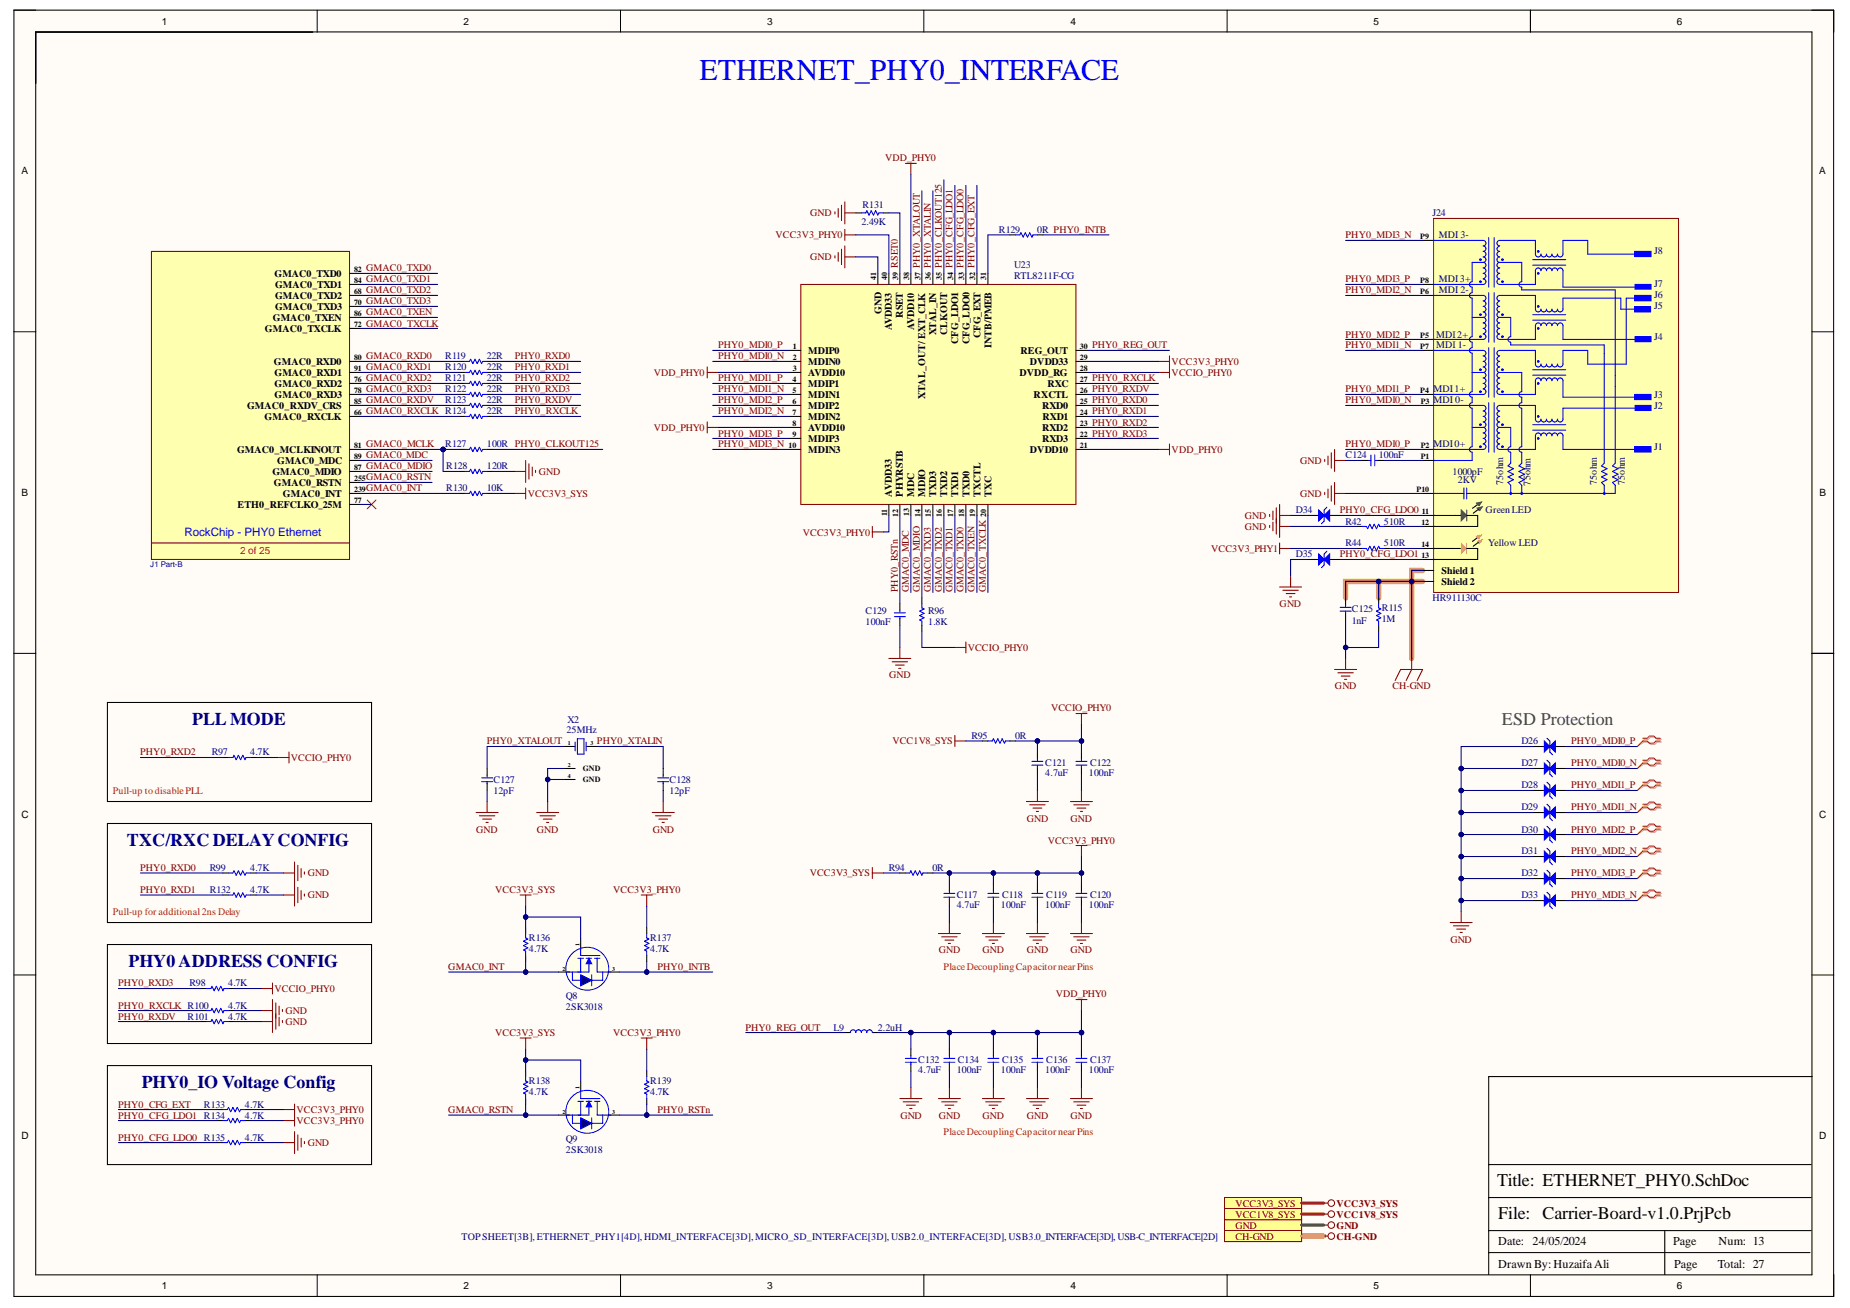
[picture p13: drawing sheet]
<svg xmlns="http://www.w3.org/2000/svg" width="297mm" height="210mm" viewBox="0 0 297 210" stroke-linecap="round" stroke-linejoin="round" font-family="sans-serif">
<defs><g id="words">
<text font-size="4.8" fill="#00f" x="112.3" y="12.8">ETHERNET_PHY0_INTERFACE</text>
<g font-size="2.9" fill="#000080">
<text x="30.9" y="116.4">PLL MODE</text>
<text x="20.4" y="135.8">TXC/RXC DELAYCONFIG</text>
<text x="20.6" y="155.2">PHY0 ADDRESS CONFIG</text>
<text x="22.8" y="174.6">PHY0_IO Voltage Config</text>
</g>
<text font-size="2.9" fill="#434343" x="241.2" y="116.4">ESD Protection</text>
<g font-size="2.9">
<text x="240.4" y="190.3">Title: ETHERNET_PHY0.SchDoc</text>
<text x="240.6" y="195.6">File: Carrier-Board-v1.0.PrjPcb</text>
</g>
<text font-size="1.9" fill="#00f" x="29.6" y="86">RockChip - PHY0 Ethernet</text>
<g font-size="1.9">
<text x="240.6" y="203.4">Drawn By:HuzaifaAli</text>
<text x="240.6" y="199.9">Date: 24/05/2024</text>
<text x="268.7" y="199.9">Page</text>
<text x="268.8" y="203.4">Page</text>
<text x="275.8" y="203.4">Total: 27</text>
<text x="275.9" y="199.9">Num: 13</text>
</g>
<g font-size="1.6">
<text x="26" y="4">1</text>
<text x="74.4" y="4">2</text>
<text x="123.2" y="4">3</text>
<text x="171.9" y="4">4</text>
<text x="220.5" y="4">5</text>
<text x="269.2" y="4">6</text>
<text x="3.5" y="28">A</text>
<text x="292.1" y="28">A</text>
<text x="44.1" y="44.5">GMAC0_TXD0</text>
<text x="44.2" y="46.1">GMAC0_TXD1</text>
<text x="44.2" y="47.9">GMAC0_TXD2</text>
<text x="42.5" y="53.2">GMAC0_TXCLK</text>
<text x="43.8" y="51.5">GMAC0_TXEN</text>
<text x="44.2" y="49.7">GMAC0_TXD3</text>
<text x="141.5" y="50.4" transform="rotate(-90 141.5 50.4)">GND</text>
<text x="143.2" y="53" transform="rotate(-90 143.2 53)">AVDD33</text>
<text x="145" y="51" transform="rotate(-90 145 51)">RSET</text>
<text x="146.8" y="53" transform="rotate(-90 146.8 53)">AVDD10</text>
<text x="150.3" y="53.8" transform="rotate(-90 150.3 53.8)">XTAL_IN</text>
<text x="152.1" y="53.8" transform="rotate(-90 152.1 53.8)">CLKOUT</text>
<text x="44" y="58.6">GMAC0_RXD0</text>
<text x="129.8" y="56.8">MDIP0</text>
<text x="129.8" y="58.6">MDIN0</text>
<text x="153.9" y="55.2" transform="rotate(-90 153.9 55.2)">CFG_LDO1</text>
<text x="155.6" y="55.3" transform="rotate(-90 155.6 55.3)">CFG_LDO0</text>
<text x="157.4" y="54.3" transform="rotate(-90 157.4 54.3)">CFG_EXT</text>
<text x="159.2" y="55.8" transform="rotate(-90 159.2 55.8)">INTB/PMEB</text>
<text x="163.8" y="56.8">REG_OUT</text>
<text x="165.4" y="58.6">DVDD33</text>
<text x="39.7" y="65.6">GMAC0_RXDV_CRS</text>
<text x="44.1" y="60.3">GMAC0_RXD1</text>
<text x="44.1" y="62.1">GMAC0_RXD2</text>
<text x="44.1" y="63.8">GMAC0_RXD3</text>
<text x="129.8" y="60.3">AVDD10</text>
<text x="129.8" y="62.1">MDIP1</text>
<text x="129.8" y="63.8">MDIN1</text>
<text x="129.8" y="65.6">MDIP2</text>
<text x="148.5" y="64" transform="rotate(-90 148.5 64)">XTAL_OUT/ EXT_CLK</text>
<text x="163.7" y="60.3">DVDD_RG</text>
<text x="166" y="63.8">RXCTL</text>
<text x="167.3" y="65.6">RXD0</text>
<text x="168.2" y="62.1">RXC</text>
<text x="42.5" y="67.4">GMAC0_RXCLK</text>
<text x="129.8" y="67.4">MDIN2</text>
<text x="129.8" y="69.1">AVDD10</text>
<text x="129.8" y="70.9">MDIP3</text>
<text x="167.3" y="70.9">RXD3</text>
<text x="167.3" y="69.1">RXD2</text>
<text x="167.4" y="67.4">RXD1</text>
<text x="38.1" y="72.7">GMAC0_MCLKINOUT</text>
<text x="43.7" y="76.2">GMAC0_MDIO</text>
<text x="44.5" y="74.5">GMAC0_MDC</text>
<text x="129.8" y="72.7">MDIN3</text>
<text x="165.4" y="72.7">DVDD10</text>
<text x="3.5" y="79.6">B</text>
<text x="38.1" y="81.5">ETH0_REFCLKO_25M</text>
<text x="44" y="78">GMAC0_RSTN</text>
<text x="45.4" y="79.7">GMAC0_INT</text>
<text x="143.2" y="79.7" transform="rotate(-90 143.2 79.7)">AVDD33</text>
<text x="145" y="79.7" transform="rotate(-90 145 79.7)">PHYRSTB</text>
<text x="146.8" y="79.7" transform="rotate(-90 146.8 79.7)">MDC</text>
<text x="148.5" y="79.7" transform="rotate(-90 148.5 79.7)">MDIO</text>
<text x="150.3" y="79.7" transform="rotate(-90 150.3 79.7)">TXD3</text>
<text x="152.1" y="79.7" transform="rotate(-90 152.1 79.7)">TXD2</text>
<text x="153.9" y="79.7" transform="rotate(-90 153.9 79.7)">TXD1</text>
<text x="155.6" y="79.7" transform="rotate(-90 155.6 79.7)">TXD0</text>
<text x="157.4" y="79.7" transform="rotate(-90 157.4 79.7)">TXCTL</text>
<text x="159.2" y="79.7" transform="rotate(-90 159.2 79.7)">TXC</text>
<text x="292.2" y="79.6">B</text>
<text x="231.4" y="92.1">Shield 1</text>
<text x="231.4" y="93.9">Shield 2</text>
<text x="3.5" y="131.2">C</text>
<text x="292.1" y="131.2">C</text>
<text x="3.5" y="182.8">D</text>
<text x="292.1" y="182.8">D</text>
<text x="26" y="206.9">1</text>
<text x="74.4" y="206.9">2</text>
<text x="123.2" y="206.9">3</text>
<text x="171.9" y="206.9">4</text>
<text x="220.5" y="206.9">5</text>
<text x="269.2" y="206.9">6</text>
</g>
<g font-size="1.6" fill="#800000">
<text x="142.1" y="25.9">VDD_PHY0</text>
<text x="130.1" y="34.7">GND</text>
<text x="124.5" y="38.2">VCC3V3_PHY0</text>
<text x="130.1" y="41.8">GND</text>
<text x="216" y="38.2">PHY0_MDI3_N</text>
<text x="58.8" y="47.1">GMAC0_TXD2</text>
<text x="58.8" y="45.3">GMAC0_TXD1</text>
<text x="58.8" y="43.5">GMAC0_TXD0</text>
<text x="144.1" y="43" transform="rotate(-90 144.1 43)">RSET0</text>
<text x="147.7" y="43" transform="rotate(-90 147.7 43)">PHY0_XTALOUT</text>
<text x="149.5" y="43" transform="rotate(-90 149.5 43)">PHY0_XTALIN</text>
<text x="151.2" y="43" transform="rotate(-90 151.2 43)">PHY0_CLKOUT125</text>
<text x="152.9" y="43" transform="rotate(-90 152.9 43)">PHY0_CFG_LDO1</text>
<text x="154.7" y="43" transform="rotate(-90 154.7 43)">PHY0_CFG_LDO0</text>
<text x="156.5" y="43" transform="rotate(-90 156.5 43)">PHY0_CFG_EXT</text>
<text x="216" y="47.1">PHY0_MDI2_N</text>
<text x="216" y="45.3">PHY0_MDI3_P</text>
<text x="58.8" y="48.8">GMAC0_TXD3</text>
<text x="58.8" y="50.6">GMAC0_TXEN</text>
<text x="58.8" y="52.4">GMAC0_TXCLK</text>
<text x="58.8" y="57.6">GMAC0_RXD0</text>
<text x="58.8" y="59.4">GMAC0_RXD1</text>
<text x="82.6" y="57.6">PHY0_RXD0</text>
<text x="82.6" y="59.4">PHY0_RXD1</text>
<text x="115.3" y="57.6">PHY0_MDI0_N</text>
<text x="115.3" y="55.9">PHY0_MDI0_P</text>
<text x="175.4" y="55.9">PHY0_REG_OUT</text>
<text x="188.1" y="58.6">VCC3V3_PHY0</text>
<text x="216" y="55.9">PHY0_MDI1_N</text>
<text x="216" y="54.2">PHY0_MDI2_P</text>
<text x="58.8" y="64.7">GMAC0_RXDV</text>
<text x="58.8" y="61.2">GMAC0_RXD2</text>
<text x="58.8" y="63">GMAC0_RXD3</text>
<text x="82.6" y="64.7">PHY0_RXDV</text>
<text x="82.6" y="61.2">PHY0_RXD2</text>
<text x="82.6" y="63">PHY0_RXD3</text>
<text x="105" y="60.3">VDD_PHY0</text>
<text x="115.3" y="61.2">PHY0_MDI1_P</text>
<text x="115.3" y="63">PHY0_MDI1_N</text>
<text x="115.3" y="64.7">PHY0_MDI2_P</text>
<text x="175.4" y="61.2">PHY0_RXCLK</text>
<text x="175.4" y="63">PHY0_RXDV</text>
<text x="175.4" y="64.7">PHY0_RXD0</text>
<text x="188.1" y="60.3">VCCIO_PHY0</text>
<text x="216" y="64.7">PHY0_MDI0_N</text>
<text x="216" y="63">PHY0_MDI1_P</text>
<text x="58.8" y="66.5">GMAC0_RXCLK R124</text>
<text x="58.8" y="71.8">GMAC0_MCLK</text>
<text x="82.6" y="66.5">PHY0_RXCLK</text>
<text x="105" y="69.1">VDD_PHY0</text>
<text x="115.3" y="66.5">PHY0_MDI2_N</text>
<text x="115.3" y="70.1">PHY0_MDI3_P</text>
<text x="115.3" y="71.8">PHY0_MDI3_N</text>
<text x="175.4" y="66.5">PHY0_RXD1</text>
<text x="175.4" y="68.3">PHY0_RXD2</text>
<text x="175.4" y="70.1">PHY0_RXD3</text>
<text x="216" y="71.8">PHY0_MDI0_P</text>
<text x="58.8" y="73.5">GMAC0_MDC</text>
<text x="58.8" y="75.3">GMAC0_MDIO</text>
<text x="58.8" y="77.1">GMAC0_RSTN</text>
<text x="86.5" y="76.2">GND</text>
<text x="188.1" y="72.7">VDD_PHY0</text>
<text x="208.8" y="74.5">GND</text>
<text x="58.8" y="78.9">GMAC0_INT</text>
<text x="84.8" y="79.7">VCC3V3_SYS</text>
<text x="199.9" y="83.2">GND</text>
<text x="208.8" y="79.7">GND</text>
<text x="215.1" y="82.4">PHY0_CFG_LDO0</text>
<text x="128.9" y="85.9">VCC3V3_PHY0</text>
<text x="194.5" y="88.6">VCC3V3_PHY1</text>
<text x="199.9" y="85">GND</text>
<text x="215.1" y="89.4">PHY0_CFG_LDO1</text>
<text x="144.1" y="95.1" transform="rotate(-90 144.1 95.1)">PHY0_RSTn</text>
<text x="145.9" y="95.1" transform="rotate(-90 145.9 95.1)">GMAC0_MDC</text>
<text x="147.7" y="95.1" transform="rotate(-90 147.7 95.1)">GMAC0_MDIO</text>
<text x="149.5" y="95.1" transform="rotate(-90 149.5 95.1)">GMAC0_TXD3</text>
<text x="151.2" y="95.1" transform="rotate(-90 151.2 95.1)">GMAC0_TXD2</text>
<text x="152.9" y="95.1" transform="rotate(-90 152.9 95.1)">GMAC0_TXD1</text>
<text x="154.7" y="95.1" transform="rotate(-90 154.7 95.1)">GMAC0_TXD0</text>
<text x="156.5" y="95.1" transform="rotate(-90 156.5 95.1)">GMAC0_TXEN</text>
<text x="158.3" y="95.1" transform="rotate(-90 158.3 95.1)">GMAC0_TXCLK</text>
<text x="205.5" y="97.4">GND</text>
<text x="155.4" y="104.5">VCCIO_PHY0</text>
<text x="142.8" y="108.9">GND</text>
<text x="214.3" y="110.6">GND</text>
<text x="223.6" y="110.6">CH-GND</text>
<text x="78.2" y="119.4">PHY0_XTALOUT</text>
<text x="95.8" y="119.4">PHY0_XTALIN</text>
<text x="143.3" y="119.4">VCC1V8_SYS</text>
<text x="168.8" y="114.2">VCCIO_PHY0</text>
<text x="252.2" y="119.4">PHY0_MDI0_P</text>
<text x="22.5" y="121.2">PHY0_RXD2</text>
<text x="46.7" y="122.1">VCCIO_PHY0</text>
<text x="252.2" y="123">PHY0_MDI0_N</text>
<text x="164.9" y="131.8">GND</text>
<text x="171.9" y="131.8">GND</text>
<text x="252.2" y="126.5">PHY0_MDI1_P</text>
<text x="252.2" y="130.1">PHY0_MDI1_N</text>
<text x="76.5" y="133.6">GND</text>
<text x="86.2" y="133.6">GND</text>
<text x="104.8" y="133.6">GND</text>
<text x="168.2" y="135.4">VCC3V3_PHY0</text>
<text x="252.2" y="133.6">PHY0_MDI2_P</text>
<text x="252.2" y="137.1">PHY0_MDI2_N</text>
<text x="22.5" y="139.8">PHY0_RXD0</text>
<text x="22.5" y="143.3">PHY0_RXD1</text>
<text x="49.4" y="140.6">GND</text>
<text x="79.5" y="143.3">VCC3V3_SYS</text>
<text x="98.5" y="143.3">VCC3V3_PHY0</text>
<text x="130" y="140.6">VCC3V3_SYS</text>
<text x="252.2" y="140.6">PHY0_MDI3_P</text>
<text x="49.4" y="144.2">GND</text>
<text x="252.2" y="144.2">PHY0_MDI3_N</text>
<text x="72" y="155.7">GMAC0_INT</text>
<text x="105.6" y="155.7">PHY0_INTB</text>
<text x="150.7" y="153">GND</text>
<text x="157.8" y="153">GND</text>
<text x="164.9" y="153">GND</text>
<text x="171.9" y="153">GND</text>
<text x="232.9" y="151.3">GND</text>
<text x="18.9" y="158.3">PHY0_RXD3</text>
<text x="18.9" y="161.8">PHY0_RXCLK R100</text>
<text x="44.1" y="159.2">VCCIO_PHY0</text>
<text x="169.5" y="160.1">VDD_PHY0</text>
<text x="18.9" y="163.6">PHY0_RXDV</text>
<text x="45.8" y="164.5">GND</text>
<text x="45.8" y="162.7">GND</text>
<text x="79.5" y="166.2">VCC3V3_SYS</text>
<text x="98.5" y="166.2">VCC3V3_PHY0</text>
<text x="119.7" y="165.4">PHY0_REG_OUT</text>
<text x="18.9" y="179.5">PHY0_CFG_LDO1 R134</text>
<text x="18.9" y="177.7">PHY0_CFG_EXT</text>
<text x="47.6" y="178.6">VCC3V3_PHY0</text>
<text x="72" y="178.6">GMAC0_RSTN</text>
<text x="105.6" y="178.6">PHY0_RSTn</text>
<text x="144.6" y="179.5">GND</text>
<text x="150.7" y="179.5">GND</text>
<text x="157.8" y="179.5">GND</text>
<text x="164.9" y="179.5">GND</text>
<text x="171.9" y="179.5">GND</text>
<text x="18.9" y="183.1">PHY0_CFG_LDO0 R135</text>
<text x="47.6" y="180.3">VCC3V3_PHY0</text>
<text x="49.4" y="183.9">GND</text>
<text x="198.4" y="197.2">GND</text>
<text x="198.4" y="193.6">VCC3V3_SYS</text>
<text x="198.4" y="195.4">VCC1V8_SYS</text>
<text x="214.6" y="197.2">GND</text>
<text x="214.6" y="193.6">VCC3V3_SYS</text>
<text x="214.6" y="195.4">VCC1V8_SYS</text>
<text x="198.4" y="198.9">CH-GND</text>
<text x="214.6" y="198.9">CH-GND</text>
</g>
<g font-size="1.6" fill="#000080">
<text x="138.5" y="33.3">R131</text>
<text x="230" y="34.7">J24</text>
<text x="138.3" y="36.1">2.49K</text>
<text x="160.4" y="37.4">R129</text>
<text x="166.6" y="37.4">0R PHY0_INTB</text>
<text x="231" y="38.2">MDI 3-</text>
<text x="265.6" y="40.7">J8</text>
<text x="162.8" y="43">U23</text>
<text x="162.8" y="44.8">RTL8211F-CG</text>
<text x="231" y="45.3">MDI3+</text>
<text x="231" y="47.1">MDI 2-</text>
<text x="265.6" y="46.1">J7</text>
<text x="265.6" y="47.8">J6</text>
<text x="265.6" y="49.6">J5</text>
<text x="71.5" y="57.6">R119</text>
<text x="71.5" y="59.4">R120</text>
<text x="78.2" y="57.6">22R</text>
<text x="78.2" y="59.4">22R</text>
<text x="230.6" y="54.2">MDI2+</text>
<text x="230.6" y="55.9">MDI 1-</text>
<text x="265.6" y="54.5">J4</text>
<text x="71.5" y="61.2">R121</text>
<text x="71.5" y="63">R122</text>
<text x="71.5" y="64.7">R123</text>
<text x="78.2" y="61.2">22R</text>
<text x="78.2" y="63">22R</text>
<text x="78.2" y="64.7">22R</text>
<text x="230.2" y="63">MDI1+</text>
<text x="230.2" y="64.7">MDI 0-</text>
<text x="265.6" y="63.8">J3</text>
<text x="265.6" y="65.6">J2</text>
<text x="71.5" y="71.8">R127</text>
<text x="78.2" y="66.5">22R</text>
<text x="78.2" y="71.8">100R PHY0_CLKOUT125</text>
<text x="230.2" y="71.8">MDI0+</text>
<text x="71.6" y="75.3">R128</text>
<text x="78.2" y="75.3">120R</text>
<text x="216" y="73.5">C124</text>
<text x="221.4" y="73.5">100nF</text>
<text x="233.2" y="76.2">1000pF</text>
<text x="234.1" y="77.6">2KV</text>
<text x="241.3" y="77.8" transform="rotate(-90 241.3 77.8)">75ohm</text>
<text x="245.7" y="77.9" transform="rotate(-90 245.7 77.9)">75ohm</text>
<text x="256.4" y="77.8" transform="rotate(-90 256.4 77.8)">75ohm</text>
<text x="260.9" y="77.8" transform="rotate(-90 260.9 77.8)">75ohm</text>
<text x="265.6" y="72.2">J1</text>
<text x="71.6" y="78.9">R130</text>
<text x="78.2" y="78.9">10K</text>
<text x="208.1" y="82.4">D34</text>
<text x="238.5" y="82.4">Green LED</text>
<text x="208.1" y="89.4">D35</text>
<text x="216" y="87.6">R44</text>
<text x="216" y="84.2">R42</text>
<text x="222.2" y="87.6">510R</text>
<text x="222.2" y="84.2">510R</text>
<text x="239" y="87.6">Yellow LED</text>
<text x="139" y="98.5">C129</text>
<text x="139" y="100.2">100nF</text>
<text x="149" y="98.5">R96</text>
<text x="149" y="100.2">1.8K</text>
<text x="217.1" y="98.3">C125</text>
<text x="217.1" y="100.1">1nF</text>
<text x="221.9" y="98.1">R115</text>
<text x="221.9" y="99.9">1M</text>
<text x="230" y="96.5">HR911130C</text>
<text x="90.9" y="117.6">25MHz</text>
<text x="91.1" y="116">X2</text>
<text x="156" y="118.6">R95</text>
<text x="163" y="118.6">0R</text>
<text x="244.3" y="119.4">D26</text>
<text x="34" y="121.2">R97</text>
<text x="40.2" y="121.2">4.7K</text>
<text x="79.3" y="125.7">C127</text>
<text x="107.5" y="125.7">C128</text>
<text x="167.8" y="123">C121</text>
<text x="167.8" y="124.6">4.7uF</text>
<text x="174.8" y="124.6">100nF</text>
<text x="175" y="123">C122</text>
<text x="244.3" y="123">D27</text>
<text x="79.3" y="127.4">12pF</text>
<text x="107.5" y="127.4">12pF</text>
<text x="244.3" y="126.5">D28</text>
<text x="244.3" y="130.1">D29</text>
<text x="244.3" y="133.6">D30</text>
<text x="244.3" y="137.1">D31</text>
<text x="33.7" y="139.8">R99</text>
<text x="33.7" y="143.3">R132</text>
<text x="40.2" y="139.8">4.7K</text>
<text x="40.2" y="143.3">4.7K</text>
<text x="142.7" y="139.8">R94</text>
<text x="149.7" y="139.8">0R</text>
<text x="244.3" y="140.6">D32</text>
<text x="153.6" y="144.2">C117</text>
<text x="153.6" y="145.8">4.7uF</text>
<text x="160.7" y="145.8">100nF</text>
<text x="160.9" y="144.2">C118</text>
<text x="167.8" y="145.8">100nF</text>
<text x="168" y="144.2">C119</text>
<text x="174.8" y="145.8">100nF</text>
<text x="175" y="144.2">C120</text>
<text x="244.3" y="144.2">D33</text>
<text x="84.9" y="151">R136</text>
<text x="84.9" y="152.8">4.7K</text>
<text x="104.4" y="151">R137</text>
<text x="104.4" y="152.8">4.7K</text>
<text x="30.5" y="158.3">R98</text>
<text x="36.6" y="158.3">4.7K</text>
<text x="36.6" y="161.8">4.7K</text>
<text x="90.8" y="160.3">Q8</text>
<text x="30.1" y="163.6">R101</text>
<text x="36.6" y="163.6">4.7K</text>
<text x="90.8" y="162.1">2SK3018</text>
<text x="133.8" y="165.4">L9</text>
<text x="140.9" y="165.4">2.2uH</text>
<text x="147.4" y="170.6">C132</text>
<text x="147.4" y="172.2">4.7uF</text>
<text x="153.6" y="172.2">100nF</text>
<text x="153.8" y="170.6">C134</text>
<text x="160.7" y="172.2">100nF</text>
<text x="160.9" y="170.6">C135</text>
<text x="167.8" y="172.2">100nF</text>
<text x="168" y="170.6">C136</text>
<text x="174.8" y="172.2">100nF</text>
<text x="175" y="170.6">C137</text>
<text x="32.7" y="177.7">R133</text>
<text x="39.3" y="177.7">4.7K</text>
<text x="39.3" y="179.5">4.7K</text>
<text x="84.9" y="174">R138</text>
<text x="84.9" y="175.8">4.7K</text>
<text x="104.4" y="174">R139</text>
<text x="104.4" y="175.8">4.7K</text>
<text x="39.3" y="183.1">4.7K</text>
<text x="90.8" y="183.3">Q9</text>
<text x="90.8" y="185.1">2SK3018</text>
<text x="74.1" y="198.9">TOPSHEET[3B], ETHERNET_PHY1[4D], HDMI_INTERFACE[3D], MICRO_SD_INTERFACE[3D], USB2.0_INTERFACE[3D], USB3.0_INTERFACE[3D], USB-C_INTERFACE[2D]</text>
</g>
<g font-size="1.6" fill="#f00">
<text x="38.6" y="88.9">2 of 25</text>
<text x="18.1" y="127.4">Pull-up to disablePLL</text>
<text x="18.1" y="146.8">Pull-up for additional2ns Delay</text>
<text x="151.5" y="155.7">PlaceDecouplingCapacitor near Pins</text>
<text x="151.5" y="182.1">PlaceDecouplingCapacitor near Pins</text>
</g>
<g font-size="1.3">
<text x="228.1" y="38.3">P9</text>
<text x="56.8" y="43.6">82</text>
<text x="56.8" y="45.4">84</text>
<text x="56.8" y="47.2">68</text>
<text x="140.7" y="45" transform="rotate(-90 140.7 45)">41</text>
<text x="142.4" y="45" transform="rotate(-90 142.4 45)">40</text>
<text x="144.2" y="45" transform="rotate(-90 144.2 45)">39</text>
<text x="146" y="45" transform="rotate(-90 146 45)">38</text>
<text x="147.8" y="45" transform="rotate(-90 147.8 45)">37</text>
<text x="149.5" y="45" transform="rotate(-90 149.5 45)">36</text>
<text x="151.2" y="45" transform="rotate(-90 151.2 45)">35</text>
<text x="153" y="45" transform="rotate(-90 153 45)">34</text>
<text x="154.8" y="45" transform="rotate(-90 154.8 45)">33</text>
<text x="156.6" y="45" transform="rotate(-90 156.6 45)">32</text>
<text x="158.3" y="45" transform="rotate(-90 158.3 45)">31</text>
<text x="228.1" y="45.4">P8</text>
<text x="228.1" y="47.2">P6</text>
<text x="56.8" y="48.9">70</text>
<text x="56.8" y="50.7">86</text>
<text x="56.8" y="52.4">72</text>
<text x="56.8" y="59.5">91</text>
<text x="56.8" y="57.7">80</text>
<text x="127.3" y="55.9">1</text>
<text x="127.3" y="57.7">2</text>
<text x="127.3" y="59.5">3</text>
<text x="173.4" y="59.5">28</text>
<text x="173.4" y="57.7">29</text>
<text x="173.4" y="55.9">30</text>
<text x="228.1" y="55.9">P7</text>
<text x="228.1" y="54.2">P5</text>
<text x="56.8" y="64.8">85</text>
<text x="56.8" y="61.3">76</text>
<text x="56.8" y="63">78</text>
<text x="127.2" y="61.3">4</text>
<text x="127.2" y="63">5</text>
<text x="127.2" y="64.8">6</text>
<text x="173.4" y="64.8">25</text>
<text x="173.4" y="63">26</text>
<text x="173.4" y="61.3">27</text>
<text x="228.1" y="63">P4</text>
<text x="228.1" y="64.8">P3</text>
<text x="56.8" y="71.8">81</text>
<text x="56.8" y="66.6">66</text>
<text x="126.6" y="71.8">10</text>
<text x="127.2" y="66.6">7</text>
<text x="127.2" y="68.3">8</text>
<text x="127.2" y="70.1">9</text>
<text x="173.4" y="71.8">21</text>
<text x="173.4" y="70.1">22</text>
<text x="173.4" y="68.3">23</text>
<text x="173.4" y="66.6">24</text>
<text x="228.1" y="71.8">P2</text>
<text x="56.8" y="75.4">87</text>
<text x="56.8" y="73.6">89</text>
<text x="56.8" y="77.2">255</text>
<text x="228.1" y="73.6">P1</text>
<text x="56.8" y="78.9">239</text>
<text x="56.8" y="80.7">77</text>
<text x="142.4" y="82.8" transform="rotate(-90 142.4 82.8)">11</text>
<text x="144.2" y="82.9" transform="rotate(-90 144.2 82.9)">12</text>
<text x="146" y="82.8" transform="rotate(-90 146 82.8)">13</text>
<text x="147.8" y="82.9" transform="rotate(-90 147.8 82.9)">14</text>
<text x="149.5" y="82.9" transform="rotate(-90 149.5 82.9)">15</text>
<text x="151.2" y="82.9" transform="rotate(-90 151.2 82.9)">16</text>
<text x="153" y="82.9" transform="rotate(-90 153 82.9)">17</text>
<text x="154.8" y="82.9" transform="rotate(-90 154.8 82.9)">18</text>
<text x="156.6" y="82.9" transform="rotate(-90 156.6 82.9)">19</text>
<text x="158.3" y="82.9" transform="rotate(-90 158.3 82.9)">20</text>
<text x="227.5" y="78.9">P10</text>
<text x="228.3" y="82.5">11</text>
<text x="228.2" y="84.2">12</text>
<text x="228.2" y="89.5">13</text>
<text x="228.2" y="87.7">14</text>
<text x="93.6" y="123.7">GND</text>
<text x="93.6" y="125.5">GND</text>
</g>
<text font-size="1.3" fill="#000080" x="24.1" y="90.9">J1 Part-B</text>
<g font-size=".9">
<text x="91.2" y="119.6">1</text>
<text x="94.8" y="119.6">3</text>
<text x="91.2" y="123.1">2</text>
<text x="91.2" y="124.9">4</text>
<text x="90.3" y="155.8">2</text>
<text x="93" y="151.8" transform="rotate(-90 93 151.8)">1</text>
<text x="98.3" y="155.8">3</text>
<text x="90.3" y="178.7">2</text>
<text x="93" y="174.7" transform="rotate(-90 93 174.7)">1</text>
<text x="98.3" y="178.7">3</text>
</g>
</g></defs>
<g fill="#fffcf8">
<path d="M2.2 1.6h292.2v206.5h-292.2z" fill-rule="evenodd"/>
<path d="M5.8 5.2h285.1v199.3h-285.1z" fill-rule="evenodd"/>
</g>
<g fill="none" stroke="#000" stroke-width=".16">
<path d="M2.2 1.6h3.6M50.9 1.6v3.6M99.6 1.6v3.6M148.3 1.6v3.6M197 1.6v3.6M245.7 1.6v3.6M290.9 1.6h3.5v3.6M2.2 53.2h3.6M290.9 53.2h3.5M2.2 104.8h3.6M290.9 104.8h3.5M2.2 156.5h3.6"/>
<path d="M290.9 156.5h3.5M50.9 204.5v3.6M99.6 204.5v3.6M148.3 204.5v3.6M197 204.5v3.6M245.7 204.5v3.6M294.4 204.5v3.6"/>
</g>
<path d="M221.4 93.3v2.7M228.4 91.5h-1.7v14.2M228.4 93.3h-12.4v2.7M209 198.4h3.5" fill="none" stroke="#f90" stroke-width=".85"/>
<path d="M2.2 1.6h292.2v206.4h-292.2zM5.7 5.1h285.2v199.5h-285.2zM245.7 1.6v3.5M290.9 104.8h3.5M291 172.8h-52v31.7M239 197.5h51.8M239 192.2h51.8M239 186.9h51.8M267.3 197.5v7M239 201h51.6" fill="none" stroke="#000" stroke-width=".17"/>
<path d="M128.6 45.6h44.2v35.4h-44.2z" fill-rule="evenodd" fill="#ffffb0"/>
<path d="M128.6 45.6h44.2v35.4h-44.2z" fill="none" stroke="#800000" stroke-width=".16"/>
<g fill="none" stroke="#000" stroke-width=".17">
<path d="M126.8 56.2h1.8M126.8 58h1.8M126.8 59.8h1.8M140.9 43.9v1.7M142.7 43.9v1.7M144.5 43.9v1.7M146.2 43.9v1.7M148 43.9v1.7M149.8 43.9v1.7M151.6 43.9v1.7M153.3 43.9v1.7M155.1 43.9v1.7"/>
<path d="M156.9 43.9v1.7M158.6 43.9v1.7M172.8 56.2h1.7M172.8 58h1.7M172.8 59.8h1.7M126.8 61.5h1.8M126.8 63.3h1.8M126.8 65.1h1.8M126.8 66.8h1.8M126.8 68.6h1.8M126.8 70.4h1.8M126.8 72.1h1.8"/>
<path d="M172.8 61.5h1.7M172.8 63.3h1.7M172.8 65.1h1.7M172.8 66.8h1.7M172.8 68.6h1.7M172.8 70.4h1.7M172.8 72.1h1.7M142.7 81v1.7M144.5 81v1.7M146.2 81v1.7M148 81v1.7M149.8 81v1.7"/>
<path d="M151.6 81v1.7M153.3 81v1.7M155.1 81v1.7M156.9 81v1.7M158.6 81v1.7M246.1 119.8h1.8M249.6 119.8h1.8"/>
</g>
<path d="M247.9 118.9l.9 .9-.9 .9z" fill="#00f"/>
<path d="M247.9 118.9l.9 .9-.9 .9zM248.4 118.5l.4 .4v1.8l.5 .4" fill="none" stroke="#00f" stroke-width=".17"/>
<path d="M249.7 118.9v1.8l-.9-.9z" fill="#00f"/>
<path d="M249.7 118.9v1.8l-.9-.9z" fill="none" stroke="#00f" stroke-width=".17"/>
<path d="M246.1 123.3h1.8M249.6 123.3h1.8" fill="none" stroke="#000" stroke-width=".17"/>
<path d="M247.9 122.4l.9 .9-.9 .9z" fill="#00f"/>
<path d="M247.9 122.4l.9 .9-.9 .9zM248.4 122l.4 .4v1.8l.5 .5" fill="none" stroke="#00f" stroke-width=".17"/>
<path d="M248.8 123.3l.9-.9v1.8z" fill="#00f"/>
<path d="M248.8 123.3l.9-.9v1.8z" fill="none" stroke="#00f" stroke-width=".17"/>
<path d="M246.1 126.9h1.8M249.6 126.9h1.8" fill="none" stroke="#000" stroke-width=".17"/>
<path d="M247.9 126l.9 .9-.9 .8z" fill="#00f"/>
<path d="M247.9 126l.9 .9-.9 .8zM248.4 125.5l.4 .5v1.7l.5 .5" fill="none" stroke="#00f" stroke-width=".17"/>
<path d="M248.8 126.9l.9-.9v1.7z" fill="#00f"/>
<path d="M248.8 126.9l.9-.9v1.7z" fill="none" stroke="#00f" stroke-width=".17"/>
<path d="M246.1 130.4h1.8M249.6 130.4h1.8" fill="none" stroke="#000" stroke-width=".17"/>
<path d="M247.9 129.5l.9 .9-.9 .9z" fill="#00f"/>
<path d="M247.9 129.5l.9 .9-.9 .9zM248.4 129.1l.4 .4v1.8l.5 .4" fill="none" stroke="#00f" stroke-width=".17"/>
<path d="M249.7 129.5v1.8l-.9-.9z" fill="#00f"/>
<path d="M249.7 129.5v1.8l-.9-.9z" fill="none" stroke="#00f" stroke-width=".17"/>
<path d="M246.1 133.9h1.8M249.6 133.9h1.8" fill="none" stroke="#000" stroke-width=".17"/>
<path d="M247.9 133l.9 .9-.9 .9z" fill="#00f"/>
<path d="M247.9 133l.9 .9-.9 .9zM248.4 132.6l.4 .4v1.8l.5 .4" fill="none" stroke="#00f" stroke-width=".17"/>
<path d="M249.7 133v1.8l-.9-.9z" fill="#00f"/>
<path d="M249.7 133v1.8l-.9-.9z" fill="none" stroke="#00f" stroke-width=".17"/>
<path d="M246.1 137.4h1.8M249.6 137.4h1.8" fill="none" stroke="#000" stroke-width=".17"/>
<path d="M247.9 136.6l.9 .8-.9 .9z" fill="#00f"/>
<path d="M247.9 136.6l.9 .8-.9 .9zM248.4 136.1l.4 .5v1.7l.5 .5" fill="none" stroke="#00f" stroke-width=".17"/>
<path d="M248.8 137.4l.9-.8v1.7z" fill="#00f"/>
<path d="M248.8 137.4l.9-.8v1.7z" fill="none" stroke="#00f" stroke-width=".17"/>
<path d="M246.1 141h1.8M249.6 141h1.8" fill="none" stroke="#000" stroke-width=".17"/>
<path d="M247.9 140.1l.9 .9-.9 .9z" fill="#00f"/>
<path d="M248.4 139.7l.4 .4v1.8l.5 .4M247.9 140.1l.9 .9-.9 .9z" fill="none" stroke="#00f" stroke-width=".17"/>
<path d="M249.7 140.1v1.8l-.9-.9z" fill="#00f"/>
<path d="M249.7 140.1v1.8l-.9-.9z" fill="none" stroke="#00f" stroke-width=".17"/>
<path d="M246.1 144.5h1.8M249.6 144.5h1.8" fill="none" stroke="#000" stroke-width=".17"/>
<path d="M247.9 143.6l.9 .9-.9 .9z" fill="#00f"/>
<path d="M247.9 143.6l.9 .9-.9 .9zM248.4 143.2l.4 .4v1.8l.5 .4" fill="none" stroke="#00f" stroke-width=".17"/>
<path d="M249.7 143.6v1.8l-.9-.9z" fill="#00f"/>
<g fill="none" stroke="#00f" stroke-width=".17">
<path d="M138.3 34.2h.7l.2-.4 .3 .7 .4-.7 .3 .7 .4-.7 .3 .7 .2-.3h.7M163 37.7h.7l.2-.4 .4 .7 .3-.7 .4 .7 .3-.7 .4 .7 .2-.3h.7M74.7 58h.7l.2-.4 .3 .8 .4-.8 .3 .8 .4-.8 .3 .8 .2-.4h.7M74.7 59.8h.7l.2-.4 .3 .7 .4-.7 .3 .7 .4-.7 .3 .7 .2-.3h.7M74.7 61.5h.7l.2-.3 .3 .7 .4-.7 .3 .7 .4-.7 .3 .7 .2-.4h.7M74.7 63.3h.7l.2-.4 .3 .7 .4-.7 .3 .7 .4-.7 .3 .7 .2-.3h.7M74.7 65.1h.7l.2-.4 .3 .7 .4-.7 .3 .7 .4-.7 .3 .7 .2-.3h.7M74.7 66.8h.7l.2-.3 .3 .7 .4-.7 .3 .7 .4-.7 .3 .7 .2-.4h.7M74.7 72.1h.7l.2-.3 .3 .7 .4-.7 .3 .7 .4-.7 .3 .7 .2-.4h.7M74.7 75.7h.7l.2-.4 .3 .7 .4-.7 .3 .7 .4-.7 .3 .7 .2-.3h.7M74.7 79.2h.7l.2-.4 .3 .7 .4-.7 .3 .7 .4-.7 .3 .7 .2-.3h.7M148 96.8v.7l.4 .2-.7 .4 .7 .3-.7 .4 .7 .3-.7 .4 .3 .2v.7"/>
<path d="M92.3 119.1v1.4M92.7 118.6h1.1v2.4h-1.1zM94.1 119.1v1.4M158.6 118.9h.7l.2-.3 .4 .7 .3-.7 .4 .7 .3-.7 .4 .7 .1-.4h.8M36.7 121.6h.7l.2-.4 .3 .7 .4-.7 .3 .7 .4-.7 .3 .7 .2-.3h.7M77.3 125.4h1.8M77.3 124.8h1.8M78.2 124.4v.3M78.2 125.4v.4M105.6 125.4h1.8M105.6 124.8h1.8M106.5 124.4v.3"/>
<path d="M106.5 125.4v.4M165.7 122.8h1.8M165.7 122.2h1.8M166.6 121.7v.4M166.6 122.8v.4M172.8 122.8h1.7M172.8 122.2h1.7M173.6 121.7v.4M173.6 122.8v.4M33.1 158.6h.8l.1-.3 .4 .7 .3-.7 .4 .7 .3-.7 .4 .7 .2-.4h.7M36.7 140.1h.7l.2-.4 .3 .7 .4-.7 .3 .7 .4-.7 .3 .7 .2-.3h.7M36.7 143.6h.7l.2-.3 .3 .7 .4-.7 .3 .7 .4-.7 .3 .7 .2-.4h.7"/>
<path d="M145.4 140.1h.7l.1-.4 .4 .7 .4-.7 .3 .7 .4-.7 .3 .7 .2-.3h.7M151.6 144h1.7M151.6 143.4h1.7M152.4 142.9v.4M152.4 144v.3M158.6 144h1.8M158.6 143.4h1.8M159.5 142.9v.4M159.5 144v.3M165.7 144h1.8M165.7 143.4h1.8M166.6 142.9v.4"/>
<path d="M166.6 144v.3M172.8 144h1.7M172.8 143.4h1.7M173.6 142.9v.4M173.6 144v.3M249.7 143.6v1.8l-.9-.9zM33.1 162.2h.8l.1-.4 .4 .7 .3-.7 .4 .7 .3-.7 .4 .7 .2-.3h.7M33.1 163.9h.8l.1-.3 .4 .7 .3-.7 .4 .7 .3-.7 .4 .7 .2-.4h.7M35.8 178.1h.7l.2-.4 .3 .7 .4-.7 .3 .7 .4-.7 .4 .7 .1-.3h.7M35.8 179.8h.7l.2-.3 .3 .7 .4-.7 .3 .7 .4-.7 .4 .7 .1-.4h.7M136.5 165.7a.44 .44 0 0 1 .5-.4 .44 .44 0 0 1 .4 .4 .44 .44 0 0 1 .5-.4 .44 .44 0 0 1 .4 .4 .44 .44 0 0 1 .4-.4 .44 .44 0 0 1 .5 .4 .44 .44 0 0 1 .4-.4 .44 .44 0 0 1 .5 .4M145.4 170.5h1.7"/>
<path d="M145.4 169.8h1.7M146.2 169.4v.4M146.2 170.5v.3M151.6 170.5h1.7M151.6 169.8h1.7M152.4 169.4v.4M152.4 170.5v.3M158.6 170.5h1.8M158.6 169.8h1.8M159.5 169.4v.4M159.5 170.5v.3M165.7 170.5h1.8"/>
<path d="M165.7 169.8h1.8M166.6 169.4v.4M166.6 170.5v.3M172.8 170.5h1.7M172.8 169.8h1.7M173.6 169.4v.4M173.6 170.5v.3M35.8 183.4h.7l.2-.4 .3 .7 .4-.7 .3 .7 .4-.7 .4 .7 .1-.3h.7"/>
</g>
<g fill="none" stroke="#800000" stroke-width=".17">
<path d="M134.1 34v.3M134.6 33.5v1.4M135.1 32.9v2.5M135.1 40v2.5M135.6 32.4v3.5M135.6 36.8v1.8M135.6 39.5v3.5M135.6 37.7h1.8M135.6 34.2h1.8M145.4 26.2h1.7M146.2 26.2v1.8M113.6 58.9v1.7"/>
<path d="M113.6 59.8h1.7M134.1 41v.4M134.6 40.5v1.4M135.6 41.2h1.8M186 59.8h1.8M186 58h1.8M187.8 57.1v3.5M82.6 75.7h1.8M82.6 79.2h1.8M84.4 73.9v3.5M84.4 78.3v1.8M84.9 74.4v2.5"/>
<path d="M85.5 74.9v1.5M86 75.5v.3M113.6 67.7v1.8M113.6 68.6h1.7M186 72.1h1.8M187.8 71.2v1.8M140.1 84.5v1.8M140.1 85.4h1.7M153.3 118v1.8M153.3 118.9h1.8M153.3 103.9h1.8M155.1 103v1.8"/>
<path d="M172.8 114.5h1.7M173.6 114.5v1.8M44.6 121.6h1.8M46.4 120.7v1.7M47.3 138.3v7.1M47.8 138.9v2.4M48.3 139.4v1.4M48.9 139.9v.4M76.4 130.4h3.6M77 130.9h2.4M77.5 131.4h1.4M78 132h.4"/>
<path d="M78.2 128.6v1.8M86.2 130.4h3.5M86.7 130.9h2.5M87.2 131.4h1.4M87.8 132h.3M87.9 128.6v1.8M104.7 130.4h3.6M105.2 130.9h2.5M105.8 131.4h1.4M106.3 132h.4M106.5 128.6v1.8M140.1 139.2v1.8"/>
<path d="M164.8 128.6h3.5M165.3 129.2h2.5M165.9 129.7h1.4M166.4 130.2h.3M166.6 126.9v1.7M171.9 128.6h3.5M172.4 129.2h2.5M172.8 135.7h1.7M172.9 129.7h1.4M173.5 130.2h.3M173.6 126.9v1.7M173.6 135.7v1.7"/>
<path d="M42 158.6h1.8M43.8 157.8v1.7M45.5 140.1h1.8M45.5 143.6h1.8M47.8 142.4v2.5M48.3 142.9v1.4M48.9 143.5v.3M140.1 140.1h1.7M150.7 149.8h3.5M151.2 150.3h2.5M151.7 150.9h1.4M152.3 151.4h.3"/>
<path d="M152.4 148v1.8M157.7 149.8h3.6M158.3 150.3h2.4M158.8 150.9h1.4M159.3 151.4h.4M159.5 148v1.8M164.8 149.8h3.5M165.3 150.3h2.5M165.9 150.9h1.4M166.4 151.4h.3M166.6 148v1.8M171.9 149.8h3.5"/>
<path d="M172.4 150.3h2.5M172.9 150.9h1.4M173.5 151.4h.3M173.6 148v1.8M232.8 148h3.6M233.4 148.6h2.4M233.9 149.1h1.4M234.4 149.6h.4M234.6 146.3v1.7M42 163.9h1.8M42 162.2h1.8M43.8 160.4v5.3"/>
<path d="M44.3 160.9v4.3M44.8 161.5v1.4M44.8 163.2v1.4M45.3 162v.3M45.3 163.8v.3M45.5 178.1h1.8M45.5 179.8h1.8M47.3 177.2v3.5M144.5 176.3h3.5M145 176.8h2.5M145.5 177.3h1.5M146.1 177.9h.3"/>
<path d="M146.3 174.5v1.8M150.7 176.3h3.5M151.2 176.8h2.5M151.7 177.3h1.4M152.3 177.9h.3M152.4 174.5v1.8M157.7 176.3h3.6M158.3 176.8h2.4M158.8 177.3h1.4M159.3 177.9h.4M159.5 174.5v1.8M164.8 176.3h3.5"/>
<path d="M165.3 176.8h2.5M165.9 177.3h1.4M166.4 177.9h.4M166.6 174.5v1.8M171.9 176.3h3.5M172.4 176.8h2.5M172.8 160.4h1.7M172.9 177.3h1.4M173.5 177.9h.3M173.6 160.4v1.8M173.6 174.5v1.8M45.5 183.4h1.8"/>
<path d="M47.3 181.6v3.5M47.8 182.1v2.5M48.4 182.7v1.4M48.9 183.2v.3"/>
</g>
<g fill="none" stroke="#000" stroke-width=".17">
<path d="M137.4 34.2h.9M141.8 34.2h.9M162.2 37.7h.8M166.6 37.7h.9M73.8 58h.9M73.8 59.8h.9M78.2 58h.9M78.2 59.8h.9M73.8 61.5h.9M73.8 63.3h.9M73.8 65.1h.9M73.8 66.8h.9"/>
<path d="M73.8 72.1h.9M73.8 75.7h.9M73.8 79.2h.9M78.2 61.5h.9M78.2 63.3h.9M78.2 65.1h.9M78.2 66.8h.9M78.2 72.1h.9M78.2 75.7h.9M78.2 79.2h.9M148 96v.8M90.6 119.8h1.7"/>
<path d="M94.1 119.8h1.8M148 100.4v.9M157.7 118.9h.9M162.2 118.9h.8M17.2 132.2h42.5v15.8h-42.5zM35.8 121.6h.9M40.2 121.6h.9M78.2 123.3v1.1M78.2 125.7v1.2M90.6 123.3h1.7M90.6 125.1h1.7M106.5 123.3v1.1"/>
<path d="M106.5 125.7v1.2M166.6 120.7v1M166.6 123.1v1.1M173.6 120.7v1M173.6 123.1v1.1M17.2 151.6h42.5v15.9h-42.5zM32.3 158.6h.8M35.8 140.1h.9M35.8 143.6h.9M36.7 158.6h.9M40.2 140.1h.9M40.2 143.6h.9"/>
<path d="M144.5 140.1h.9M148.9 140.1h.9M152.4 141.9v1M152.4 144.2v1.2M159.5 141.9v1M159.5 144.2v1.2M166.6 141.9v1M166.6 144.2v1.2M173.6 141.9v1M173.6 144.3v1.1M17.2 171h42.5v15.9h-42.5zM32.3 162.2h.8"/>
<path d="M32.3 163.9h.8M34.9 178.1h.9M34.9 179.8h.9M36.7 162.2h.9M36.7 163.9h.9M39.3 178.1h.9M39.3 179.8h.9M93.2 173.6v1.8M135.6 165.7h.9M140.1 165.7h.8M146.2 168.3v1.1M146.2 170.7v1.2"/>
<path d="M152.4 168.3v1.1M152.4 170.7v1.2M159.5 168.3v1.1M159.5 170.7v1.2M166.6 168.3v1.1M166.6 170.7v1.2M173.6 168.3v1.1M173.6 170.7v1.2M34.9 183.4h.9M39.3 183.4h.9"/>
</g>
<g fill="none" stroke="#d0a19e" stroke-width=".17">
<path d="M263.9 118.6h.8l.3-.3h.7l.4 .3h.7M263.9 119.1h.8l.3 .3h.7l.4-.3h.7M263.9 122.2h.8l.3-.4h.7l.4 .4h.7M263.9 122.6h.8l.3 .4h.7l.4-.4h.7M263.9 125.7h.8l.3-.3h.7l.4 .3h.7M263.9 126.2h.8l.3 .3h.7l.4-.3h.7M263.9 129.2h.8l.3-.3h.7l.4 .3h.7M263.9 129.7h.8l.3 .3h.7l.4-.3h.7M263.9 139.8h.8l.3-.3h.7l.4 .3h.7M263.9 132.8h.8l.3-.4h.7l.4 .4h.7M263.9 133.2h.8l.3 .4h.7l.4-.4h.7M263.9 136.3h.8l.3-.4h.7l.4 .4h.7"/>
<path d="M263.9 136.7h.8l.3 .4h.7l.4-.4h.7M263.9 140.3h.8l.3 .3h.7l.4-.3h.7M263.9 143.4h.8l.3-.4h.7l.4 .4h.7M263.9 143.8h.8l.3 .4h.7l.4-.4h.7"/>
</g>
<path d="M263.9 119.1l-1 .7M263.9 122.6l-1 .7M263.9 126.2l-1 .7M263.9 129.7l-1 .7M263.9 133.2l-1 .7M263.9 136.7l-1 .7M263.9 140.3l-1 .7M263.9 143.8l-1 .7" fill="none" stroke="#d0a19e" stroke-width=".16"/>
<g fill="none" stroke="#f00" stroke-width=".17">
<path d="M263.8 118.5h.7l.3-.4h.7l.4 .4h.7M263.8 118.9h.7l.3 .4h.7l.4-.4h.7M263.8 122h.7l.3-.4h.7l.4 .4h.7M263.8 122.4h.7l.3 .4h.7l.4-.4h.7M263.8 125.5h.7l.3-.3h.7l.4 .3h.7M263.8 126h.7l.3 .3h.7l.4-.3h.7M263.8 129.1h.7l.3-.4h.7l.4 .4h.7M263.8 129.5h.7l.3 .4h.7l.4-.4h.7M263.8 139.7h.7l.3-.4h.7l.4 .4h.7M263.8 132.6h.7l.3-.4h.7l.4 .4h.7M263.8 133h.7l.3 .4h.7l.4-.4h.7M263.8 136.1h.7l.3-.3h.7l.4 .3h.7"/>
<path d="M263.8 136.6h.7l.3 .3h.7l.4-.3h.7M263.8 140.1h.7l.3 .3h.7l.4-.3h.7M263.8 143.2h.7l.3-.4h.7l.4 .4h.7M263.8 143.6h.7l.3 .4h.7l.4-.4h.7"/>
</g>
<path d="M263.8 118.9l-.9 .9M263.8 122.4l-.9 .9M263.8 126l-.9 .9M263.8 129.5l-.9 .9M263.8 133l-.9 .9M263.8 136.6l-.9 .8M263.8 140.1l-.9 .9M263.8 143.6l-.9 .9" fill="none" stroke="#f00" stroke-width=".16"/>
<circle cx="94.3" cy="178.4" r="3.4" fill="#ffffe8"/>
<circle cx="94.3" cy="178.4" r="3.4" fill="none" stroke="#00f" stroke-width=".16"/>
<path d="M92.8 176.7h.9M93.2 175v1.3h3.1M93.2 176.7v2.2M94.1 176.7h.9M94.6 176.7v2.2h-3.6M95.4 176.7h.9M95.9 176.7v2.2h2.2" fill="none" stroke="#00f" stroke-width=".17"/>
<path d="M94.6 176.7l.4 .9h-.9z" fill="#00f"/>
<path d="M91.9 178.9v1.4h4.9v-1.4M94.6 176.7l.4 .9h-.9zM95 179.4v1.8" fill="none" stroke="#00f" stroke-width=".17"/>
<path d="M89.7 178.9h1.8M97.7 178.9h1.7" fill="none" stroke="#000" stroke-width=".17"/>
<path d="M93.2 179.4l1.8 .9-1.8 .9z" fill="#073763"/>
<path d="M84.4 172.8v.7l.4 .1-.8 .4 .8 .3-.8 .4 .8 .4-.8 .3 .4 .2v.7M93.2 179.4l1.8 .9-1.8 .9zM103.8 172.8v.7l.4 .1-.7 .4 .7 .3-.7 .4 .7 .4-.7 .3 .3 .2v.7" fill="none" stroke="#00f" stroke-width=".17"/>
<path d="M93.2 150.7v1.8M84.4 171.9v.9M84.4 176.3v.9M103.8 171.9v.9M103.8 176.3v.9" fill="none" stroke="#000" stroke-width=".17"/>
<path d="M83.5 166.6h1.8M84.4 166.6v1.7M103 166.6h1.7M103.8 166.6v1.7" fill="none" stroke="#800000" stroke-width=".17"/>
<circle cx="94.3" cy="155.5" r="3.4" fill="#ffffe8"/>
<circle cx="94.3" cy="155.5" r="3.4" fill="none" stroke="#00f" stroke-width=".16"/>
<path d="M92.8 153.8h.9M93.2 152v1.3h3.1M93.2 153.8v2.2M94.1 153.8h.9M94.6 153.8v2.2h-3.6M95.4 153.8h.9M95.9 153.8v2.2h2.2" fill="none" stroke="#00f" stroke-width=".17"/>
<path d="M94.6 153.8l.4 .9h-.9z" fill="#00f"/>
<path d="M91.9 156v1.3h4.9v-1.3M94.6 153.8l.4 .9h-.9zM95 156.4v1.8" fill="none" stroke="#00f" stroke-width=".17"/>
<path d="M89.7 156h1.8M97.7 156h1.7" fill="none" stroke="#000" stroke-width=".17"/>
<path d="M93.2 156.4l1.8 .9-1.8 .9z" fill="#073763"/>
<path d="M143.6 99h1.8M143.6 98.3h1.8M144.5 97.9v.4M144.5 99v.3M84.4 149.8v.7l.4 .2-.8 .3 .8 .4-.8 .4 .8 .3-.8 .4 .4 .1v.7M93.2 156.4l1.8 .9-1.8 .9zM103.8 149.8v.7l.4 .2-.7 .3 .7 .4-.7 .4 .7 .3-.7 .4 .3 .1v.7" fill="none" stroke="#00f" stroke-width=".17"/>
<path d="M144.5 96.8v1.1M144.5 99.2v1.2M17.2 112.7h42.5v15.9h-42.5zM84.4 148.9v.9M84.4 153.3v.9M103.8 148.9v.9M103.8 153.3v.9" fill="none" stroke="#000" stroke-width=".17"/>
<path d="M142.7 105.7h3.5M143.2 106.2h2.5M143.8 106.7h1.4M144.3 107.3h.4M144.5 103.9v1.8M83.5 143.6h1.8M84.4 143.6v1.8M103 143.6h1.7M103.8 143.6v1.8" fill="none" stroke="#800000" stroke-width=".17"/>
<path d="M24.3 40.3h31.8v49.5h-31.8z" fill-rule="evenodd" fill="#ffffb0"/>
<path d="M24.3 40.3h31.8v49.5h-31.8z" fill="none" stroke="#800000" stroke-width=".16"/>
<g fill="none" stroke="#000" stroke-width=".17">
<path d="M56.1 59.8h1.8M56.1 49.2h1.8M56.1 58h1.8M56.1 43.9h1.8M56.1 45.6h1.8M56.1 50.9h1.8M56.1 52.7h1.8M56.1 47.4h1.8M56.1 72.1h1.8M56.1 65.1h1.8M56.1 75.7h1.8M56.1 73.9h1.8"/>
<path d="M56.1 79.2h1.8M56.1 77.4h1.8M56.1 61.5h1.8M56.1 63.3h1.8M56.1 66.8h1.8M56.1 81h1.8"/>
</g>
<path d="M24.3 87.1h31.8" fill="none" stroke="#800000" stroke-width=".17"/>
<path d="M59 80.2l1.4 1.5M60.4 80.2l-1.4 1.5" fill="none" stroke="#f00" stroke-width=".16"/>
<path d="M196.6 195.7h12.4v1.8h-12.4z" fill-rule="evenodd" fill="#ffff80"/>
<g fill="none" stroke="#800000" stroke-width=".16">
<path d="M196.6 195.7h12.4v1.8h-12.4z"/>
<circle cx="213.8" cy="196.6" r=".53"/>
</g>
<path d="M212.5 196.6h.7" fill="none" stroke="#800000" stroke-width=".17"/>
<path d="M196.6 192.2h12.4v1.7h-12.4z" fill-rule="evenodd" fill="#ffff80"/>
<g fill="none" stroke="#800000" stroke-width=".16">
<path d="M196.6 192.2h12.4v1.7h-12.4z"/>
<circle cx="213.8" cy="193.1" r=".53"/>
</g>
<path d="M212.5 193.1h.7" fill="none" stroke="#800000" stroke-width=".17"/>
<path d="M196.6 193.9h12.4v1.8h-12.4z" fill-rule="evenodd" fill="#ffff80"/>
<g fill="none" stroke="#800000" stroke-width=".16">
<path d="M196.6 193.9h12.4v1.8h-12.4z"/>
<circle cx="213.8" cy="194.8" r=".53"/>
</g>
<path d="M212.5 194.8h.7" fill="none" stroke="#800000" stroke-width=".17"/>
<path d="M228.4 56.2h1.8M228.4 82.7h1.8M228.4 84.5h1.8M228.4 89.8h1.8M228.4 88h1.8" fill="none" stroke="#000" stroke-width=".17"/>
<path d="M230.2 35.1h39.3v60h-39.3z" fill-rule="evenodd" fill="#ffffb0"/>
<path d="M230.2 35.1h39.3v60h-39.3z" fill="none" stroke="#800000" stroke-width=".16"/>
<path d="M262.5 71.7h2.6v.8h-2.6z" fill-rule="evenodd" fill="#00f"/>
<path d="M262.5 71.7h2.6v.8h-2.6z" fill="none" stroke="#00f" stroke-width=".17"/>
<path d="M262.5 47.4h2.6v.9h-2.6z" fill-rule="evenodd" fill="#00f"/>
<path d="M262.5 47.4h2.6v.9h-2.6z" fill="none" stroke="#00f" stroke-width=".17"/>
<path d="M262.5 40.3h2.6v.9h-2.6z" fill-rule="evenodd" fill="#00f"/>
<path d="M262.5 40.3h2.6v.9h-2.6z" fill="none" stroke="#00f" stroke-width=".17"/>
<path d="M262.5 63.3h2.6v.8h-2.6z" fill-rule="evenodd" fill="#00f"/>
<path d="M262.5 63.3h2.6v.8h-2.6z" fill="none" stroke="#00f" stroke-width=".17"/>
<path d="M262.4 49.3h2.6v.8h-2.6z" fill-rule="evenodd" fill="#00f"/>
<path d="M262.4 49.3h2.6v.8h-2.6z" fill="none" stroke="#00f" stroke-width=".17"/>
<path d="M262.5 65.1h2.6v.8h-2.6z" fill-rule="evenodd" fill="#00f"/>
<path d="M262.5 65.1h2.6v.8h-2.6z" fill="none" stroke="#00f" stroke-width=".17"/>
<path d="M262.5 54h2.6v.8h-2.6z" fill-rule="evenodd" fill="#00f"/>
<path d="M262.5 54h2.6v.8h-2.6z" fill="none" stroke="#00f" stroke-width=".17"/>
<path d="M262.5 45.6h2.6v.8h-2.6z" fill-rule="evenodd" fill="#00f"/>
<g fill="none" stroke="#00f" stroke-width=".17">
<path d="M230.2 56.2h7.9a.44 .44 0 0 1 .5 .5 .44 .44 0 0 1-.5 .4 .44 .44 0 0 1 .5 .5 .44 .44 0 0 1-.5 .4 .44 .44 0 0 1 .5 .4 .44 .44 0 0 1-.5 .5 .44 .44 0 0 1 .5 .4 .44 .44 0 0 1-.5 .5 .44 .44 0 0 1 .5 .4 .44 .44 0 0 1-.5 .4 .44 .44 0 0 1 .5 .5 .44 .44 0 0 1-.5 .4 .44 .44 0 0 1 .5 .5 .44 .44 0 0 1-.5 .4 .44 .44 0 0 1 .5 .5 .44 .44 0 0 1-.5 .4h-7.9M239 55.8v7.9M239.9 55.8v7.9M240.8 59.8a.44 .44 0 0 0-.5 .4 .44 .44 0 0 0 .5 .4 .44 .44 0 0 0-.5 .5 .44 .44 0 0 0 .5 .4 .44 .44 0 0 0-.5 .5 .44 .44 0 0 0 .5 .4 .44 .44 0 0 0-.5 .5 .44 .44 0 0 0 .5 .4h5.7v-2.2a.44 .44 0 0 1 .5-.5 .44 .44 0 0 1 .4 .5 .44 .44 0 0 1 .5-.5 .44 .44 0 0 1 .4 .5 .44 .44 0 0 1 .4-.5 .44 .44 0 0 1 .5 .5 .44 .44 0 0 1 .4-.5 .44 .44 0 0 1 .5 .5 .44 .44 0 0 1 .4-.5 .44 .44 0 0 1 .5 .5v2.6h11.4M240.8 59.8h3.5v3.1a.44 .44 0 0 0-.4 .4 .44 .44 0 0 0 .4 .4v.9a.44 .44 0 0 0-.4 .5 .44 .44 0 0 0 .4 .4v6.2a.44 .44 0 0 0-.4 .4 .44 .44 0 0 0 .4 .5v1.7l-.4 .5 .9 .4-.9 .5 .9 .4-.9 .4 .9 .5-.9 .4 .4 .5v1.3M246.1 59.3h5.3M254.9 58.4v-2.2h-3.9v2.2a.44 .44 0 0 1-.5 .5 .44 .44 0 0 1-.4-.5 .44 .44 0 0 1-.5 .5 .44 .44 0 0 1-.4-.5 .44 .44 0 0 1-.5 .5 .44 .44 0 0 1-.4-.5 .44 .44 0 0 1-.4 .5 .44 .44 0 0 1-.5-.5 .44 .44 0 0 1-.4 .5 .44 .44 0 0 1-.5-.5v-2.2h-5.7a.44 .44 0 0 0-.5 .5 .44 .44 0 0 0 .5 .4 .44 .44 0 0 0-.5 .5 .44 .44 0 0 0 .5 .4 .44 .44 0 0 0-.5 .4 .44 .44 0 0 0 .5 .5 .44 .44 0 0 0-.5 .4 .44 .44 0 0 0 .5 .5M257.6 56.7v17.6l-.5 .5 .9 .4-.9 .5 .9 .4-.9 .4 .9 .5-.9 .4 .5 .5v1.3M262.5 45.6h2.6v.8h-2.6zM230.2 65.1h7.9a.44 .44 0 0 1 .5 .4 .44 .44 0 0 1-.5 .5 .44 .44 0 0 1 .5 .4 .44 .44 0 0 1-.5 .4 .44 .44 0 0 1 .5 .5 .44 .44 0 0 1-.5 .4 .44 .44 0 0 1 .5 .5 .44 .44 0 0 1-.5 .4 .44 .44 0 0 1 .5 .4 .44 .44 0 0 1-.5 .5 .44 .44 0 0 1 .5 .4 .44 .44 0 0 1-.5 .5 .44 .44 0 0 1 .5 .4 .44 .44 0 0 1-.5 .4 .44 .44 0 0 1 .5 .5 .44 .44 0 0 1-.5 .4h-7.9M230.2 79.2h4.8M235 78.3v1.8"/>
<path d="M235.5 78.3v1.8M239 64.6v8M239.9 64.6v8M240.4 71.7a.43 .43 0 0 0 .4 .4h5.7v-2.2a.44 .44 0 0 1 .5-.4 .44 .44 0 0 1 .4 .4 .44 .44 0 0 1 .5-.4 .44 .44 0 0 1 .4 .4 .44 .44 0 0 1 .4-.4 .44 .44 0 0 1 .5 .4 .44 .44 0 0 1 .4-.4 .44 .44 0 0 1 .5 .4 .44 .44 0 0 1 .4-.4 .44 .44 0 0 1 .5 .4v2.2h3.9M240.8 68.6a.44 .44 0 0 0-.5 .4 .44 .44 0 0 0 .5 .5 .44 .44 0 0 0-.5 .4 .44 .44 0 0 0 .5 .5 .44 .44 0 0 0-.5 .4 .44 .44 0 0 0 .5 .4l-.4 .3-.1 .2M240.8 68.6h1.8v3.1a.44 .44 0 0 0-.5 .4 .44 .44 0 0 0 .5 .5v1.7l-.5 .5 .9 .4-.9 .5 .9 .4-.9 .4 .9 .5-.9 .4 .5 .5v1.3M242.5 79.1h.1v.2h-.1zM244.2 79.1h.2v.2h-.2zM246.1 60.2h5.3M246.1 68.1h5.3M246.1 69h5.3M259.3 60.2v14.1l-.4 .5 .9 .4-.9 .5 .9 .4-.9 .4 .9 .5-.9 .4 .4 .5v1.3h-23.8"/>
<path d="M262.4 65.5h-11.4v1.8a.44 .44 0 0 1-.5 .4 .44 .44 0 0 1-.4-.4 .44 .44 0 0 1-.5 .4 .44 .44 0 0 1-.4-.4 .44 .44 0 0 1-.5 .4 .44 .44 0 0 1-.4-.4 .44 .44 0 0 1-.4 .4 .44 .44 0 0 1-.5-.4 .44 .44 0 0 1-.4 .4 .44 .44 0 0 1-.5-.4v-2.2h-5.7a.44 .44 0 0 0-.5 .4 .44 .44 0 0 0 .5 .5 .44 .44 0 0 0-.5 .4 .44 .44 0 0 0 .5 .4 .44 .44 0 0 0-.5 .5 .44 .44 0 0 0 .5 .4 .44 .44 0 0 0-.5 .5 .44 .44 0 0 0 .5 .4"/>
<circle cx="247" cy="58" r=".11"/>
<circle cx="247" cy="61.5" r=".11"/>
<circle cx="247" cy="70.4" r=".11"/>
<circle cx="247" cy="66.8" r=".11"/>
<circle cx="247" cy="61.5" r=".1"/>
<circle cx="257.6" cy="79.2" r=".13"/>
</g>
<path d="M228.4 63.3h1.8M228.4 65.1h1.8M228.4 72.1h1.8M228.4 79.2h1.8M228.4 91.5h1.8M228.4 93.3h1.8M233.7 82.7h.9" fill="none" stroke="#000" stroke-width=".17"/>
<path d="M234.6 81.8l.9 .9-.9 .9z" fill="#38761d"/>
<path d="M234.6 81.8l.9 .9-.9 .9zM235.5 81.8v1.8" fill="none" stroke="#38761d" stroke-width=".17"/>
<path d="M235.5 82.7h1.8M237.3 81l-.9 .6" fill="none" stroke="#000" stroke-width=".17"/>
<path d="M237 80.7l.9-.2-.4 .7z" fill-rule="evenodd" fill="#38761d"/>
<path d="M237 80.7l.9-.2-.4 .7z" fill="none" stroke="#38761d" stroke-width=".16"/>
<path d="M237.2 81.5l.8-.2-.4 .6z" fill-rule="evenodd" fill="#38761d"/>
<path d="M237.2 81.5l.8-.2-.4 .6z" fill="none" stroke="#38761d" stroke-width=".16"/>
<path d="M230.2 82.7h3.5M233.7 88h.9M237.3 82.7v1.8h-7.1M237.4 81.7l-.9 .7" fill="none" stroke="#000" stroke-width=".17"/>
<path d="M234.6 87.1l.9 .9-.9 .9z" fill="#f1c232"/>
<path d="M234.6 87.1l.9 .9-.9 .9zM235.5 87.1v1.8" fill="none" stroke="#f1c232" stroke-width=".17"/>
<path d="M235.5 88h1.8M237.3 86.3l-.9 .6" fill="none" stroke="#000" stroke-width=".17"/>
<path d="M237 86l.9-.2-.4 .7z" fill-rule="evenodd" fill="#f1c232"/>
<path d="M237 86l.9-.2-.4 .7z" fill="none" stroke="#f1c232" stroke-width=".16"/>
<path d="M237.2 86.8l.8-.2-.4 .6z" fill-rule="evenodd" fill="#f1c232"/>
<path d="M237.2 86.8l.8-.2-.4 .6z" fill="none" stroke="#f1c232" stroke-width=".16"/>
<g fill="none" stroke="#000" stroke-width=".17">
<path d="M228.4 38.6h1.8M228.4 45.6h1.8M228.4 47.4h1.8M228.4 54.5h1.8M218.7 73.9h1.2M221.2 73.9h1M228.4 73.9h1.8M209.9 89.8h1.7M213.4 89.8h1.8M217.8 88h.9M222.2 88h.9M230.2 88h3.5"/>
<path d="M237.3 88v1.8h-7.1M237.4 87l-.9 .7"/>
</g>
<g fill="none" stroke="#00f" stroke-width=".17">
<path d="M230.2 38.6h7.9a.44 .44 0 0 1 .5 .4 .44 .44 0 0 1-.5 .5 .44 .44 0 0 1 .5 .4 .44 .44 0 0 1-.5 .4 .44 .44 0 0 1 .5 .5 .44 .44 0 0 1-.5 .4 .44 .44 0 0 1 .5 .5 .44 .44 0 0 1-.5 .4M239 38.1v8M239.9 38.1v8M230.2 47.4h7.9a.44 .44 0 0 1 .5 .5 .44 .44 0 0 1-.5 .4 .44 .44 0 0 1 .5 .4 .44 .44 0 0 1-.5 .5 .44 .44 0 0 1 .5 .4 .44 .44 0 0 1-.5 .5 .44 .44 0 0 1 .5 .4 .44 .44 0 0 1-.5 .4M236.4 50.9h1.7M236.4 59.8h1.7M238.1 42.1a.44 .44 0 0 1 .5 .5 .44 .44 0 0 1-.5 .4 .44 .44 0 0 1 .5 .4 .44 .44 0 0 1-.5 .5 .44 .44 0 0 1 .5 .4 .44 .44 0 0 1-.5 .5 .44 .44 0 0 1 .5 .4 .44 .44 0 0 1-.5 .4h-7.9M238.1 50.9a.44 .44 0 0 1 .5 .5 .44 .44 0 0 1-.5 .4 .44 .44 0 0 1 .5 .5 .44 .44 0 0 1-.5 .4 .44 .44 0 0 1 .5 .4 .44 .44 0 0 1-.5 .5 .44 .44 0 0 1 .5 .4 .44 .44 0 0 1-.5 .5h-7.9M238.1 42.1h-1.7v3.1a.44 .44 0 0 0-.5 .4 .44 .44 0 0 0 .5 .5v.9a.44 .44 0 0 0-.5 .4 .44 .44 0 0 0 .5 .4v6.2a.44 .44 0 0 0-.5 .5 .44 .44 0 0 0 .5 .4v.9a.44 .44 0 0 0-.5 .4 .44 .44 0 0 0 .5 .5v6.2a.44 .44 0 0 0-.5 .4 .44 .44 0 0 0 .5 .4v.9a.44 .44 0 0 0-.5 .5 .44 .44 0 0 0 .5 .4v6.2a.44 .44 0 0 0-.5 .4 .44 .44 0 0 0 .5 .5v1.3h-6.2M239 47v7.9M239.9 47v7.9M240.4 54a.43 .43 0 0 0 .4 .5h5.7v-2.2a.44 .44 0 0 1 .5-.5 .44 .44 0 0 1 .4 .5 .44 .44 0 0 1 .5-.5 .44 .44 0 0 1 .4 .5 .44 .44 0 0 1 .4-.5 .44 .44 0 0 1 .5 .5 .44 .44 0 0 1 .4-.5 .44 .44 0 0 1 .5 .5 .44 .44 0 0 1 .4-.5 .44 .44 0 0 1 .5 .5v2.2h11.4"/>
<path d="M240.8 42.1a.44 .44 0 0 0-.5 .5 .44 .44 0 0 0 .5 .4 .44 .44 0 0 0-.5 .4 .44 .44 0 0 0 .5 .5 .44 .44 0 0 0-.5 .4 .44 .44 0 0 0 .5 .5 .44 .44 0 0 0-.5 .4 .44 .44 0 0 0 .5 .4h5.7v-2.2a.44 .44 0 0 1 .5-.4 .44 .44 0 0 1 .4 .4 .44 .44 0 0 1 .5-.4 .44 .44 0 0 1 .4 .4 .44 .44 0 0 1 .4-.4 .44 .44 0 0 1 .5 .4 .44 .44 0 0 1 .4-.4 .44 .44 0 0 1 .5 .4 .44 .44 0 0 1 .4-.4 .44 .44 0 0 1 .5 .4v2.7h11.4M240.8 50.9a.44 .44 0 0 0-.5 .5 .44 .44 0 0 0 .5 .4 .44 .44 0 0 0-.5 .5 .44 .44 0 0 0 .5 .4 .44 .44 0 0 0-.5 .4 .44 .44 0 0 0 .5 .5l-.4 .2-.1 .2M240.8 42.1h3.5v3.1a.44 .44 0 0 0-.4 .4 .44 .44 0 0 0 .4 .5v.4h15v13.7M240.8 50.9h1.8v3.1a.44 .44 0 0 0-.5 .5 .44 .44 0 0 0 .5 .4v.5h15v1.3M246.1 41.7h5.3M246.1 42.6h5.3M246.1 50.5h5.3M246.1 51.4h5.3M262.4 40.8h-7.5v-2.2h-3.9v2.2a.44 .44 0 0 1-.5 .4 .44 .44 0 0 1-.4-.4 .44 .44 0 0 1-.5 .4 .44 .44 0 0 1-.4-.4 .44 .44 0 0 1-.5 .4 .44 .44 0 0 1-.4-.4 .44 .44 0 0 1-.4 .4 .44 .44 0 0 1-.5-.4 .44 .44 0 0 1-.4 .4 .44 .44 0 0 1-.5-.4v-2.2h-5.7a.44 .44 0 0 0-.5 .4 .44 .44 0 0 0 .5 .5 .44 .44 0 0 0-.5 .4 .44 .44 0 0 0 .5 .4 .44 .44 0 0 0-.5 .5 .44 .44 0 0 0 .5 .4 .44 .44 0 0 0-.5 .5 .44 .44 0 0 0 .5 .4M262.4 49.6h-2.2v-1.8h-9.2v1.8a.44 .44 0 0 1-.5 .5 .44 .44 0 0 1-.4-.5 .44 .44 0 0 1-.5 .5 .44 .44 0 0 1-.4-.5 .44 .44 0 0 1-.5 .5 .44 .44 0 0 1-.4-.5 .44 .44 0 0 1-.4 .5 .44 .44 0 0 1-.5-.5 .44 .44 0 0 1-.4 .5 .44 .44 0 0 1-.5-.5v-2.2h-5.7a.44 .44 0 0 0-.5 .5 .44 .44 0 0 0 .5 .4 .44 .44 0 0 0-.5 .4 .44 .44 0 0 0 .5 .5 .44 .44 0 0 0-.5 .4 .44 .44 0 0 0 .5 .5 .44 .44 0 0 0-.5 .4 .44 .44 0 0 0 .5 .4M262.4 47.8h-1.3v10.6h-6.2M219.8 73.9h.3"/>
<path d="M220.1 73v1.8M220.7 73v1.8M220.8 73.9h.4M236.4 68.6h1.7M254.9 72.1h7.5M218.7 88h.7l.2 .4 .3-.7 .4 .7 .3-.7 .4 .7 .4-.7 .1 .3h.7"/>
<circle cx="237.7" cy="45.2" r=".1"/>
<circle cx="237.7" cy="59.3" r=".1"/>
<circle cx="237.7" cy="41.7" r=".11"/>
<circle cx="237.7" cy="50.5" r=".11"/>
<circle cx="237.7" cy="54" r=".11"/>
<circle cx="237.7" cy="45.2" r=".11"/>
<circle cx="237.7" cy="59.3" r=".11"/>
<circle cx="241.2" cy="41.7" r=".11"/>
<circle cx="241.2" cy="50.5" r=".11"/>
<circle cx="241.2" cy="54" r=".11"/>
<circle cx="241.2" cy="45.2" r=".11"/>
<circle cx="241.2" cy="59.3" r=".11"/>
<circle cx="247" cy="49.2" r=".11"/>
<circle cx="247" cy="40.3" r=".11"/>
<circle cx="247" cy="43.9" r=".11"/>
<circle cx="247" cy="52.7" r=".11"/>
<circle cx="247" cy="49.2" r=".1"/>
<circle cx="237.7" cy="71.7" r=".1"/>
<circle cx="237.7" cy="68.2" r=".11"/>
<circle cx="237.7" cy="62.9" r=".11"/>
<circle cx="237.7" cy="68.1" r=".11"/>
<circle cx="237.7" cy="71.7" r=".11"/>
<circle cx="241.2" cy="68.2" r=".11"/>
<circle cx="241.2" cy="62.9" r=".11"/>
<circle cx="241.2" cy="71.7" r=".11"/>
</g>
<path d="M212.7 73.7v.4M212.7 79v.4M213.2 73.2v1.4M213.2 78.5v1.4M213.8 72.7v2.4M213.8 78v2.4M214.3 72.1v3.6M214.3 77.4v3.6M214.3 73.9h1.7M214.3 79.2h1.7M205.5 87.1v1.8M205.5 88h1.7" fill="none" stroke="#800000" stroke-width=".17"/>
<path d="M211.7 88.9l.9 .9-.9 .9z" fill="#00f"/>
<path d="M211.7 88.9l.9 .9-.9 .9zM213 88.5l-.4 .4v1.8l-.4 .4" fill="none" stroke="#00f" stroke-width=".17"/>
<path d="M213.5 88.9v1.8l-.9-.9z" fill="#00f"/>
<path d="M213.5 88.9v1.8l-.9-.9zM218.7 84.5h.7l.2 .3 .3-.7 .4 .7 .3-.7 .4 .7 .4-.7 .1 .4h.7" fill="none" stroke="#00f" stroke-width=".17"/>
<path d="M203.9 84.3v.4M204.4 83.8v1.4M204.9 83.2v2.5M205.5 94.2h3.5M205.5 82.7v3.6M205.5 84.5h1.7M206 94.7h2.5M206.5 95.3h1.4M207 95.8h.4M207.2 92.4v1.8" fill="none" stroke="#800000" stroke-width=".17"/>
<path d="M209.9 82.7h1.7M213.4 82.7h1.8M217.8 84.5h.9M222.2 84.5h.9" fill="none" stroke="#000" stroke-width=".17"/>
<path d="M211.7 81.8l.9 .9-.9 .9z" fill="#00f"/>
<path d="M211.7 81.8l.9 .9-.9 .9zM213 81.4l-.4 .4v1.8l-.4 .4" fill="none" stroke="#00f" stroke-width=".17"/>
<path d="M212.6 82.7l.9-.9v1.8z" fill="#00f"/>
<path d="M212.6 82.7l.9-.9v1.8zM215.2 98.1h1.7M215.2 97.5h1.7M216 97v.4M216 98.1v.3M221.4 96.8v.7l.3 .2-.7 .4 .7 .3-.7 .4 .7 .3-.7 .4 .4 .2v.7" fill="none" stroke="#00f" stroke-width=".17"/>
<path d="M203.9 82.5v.4M204.4 82v1.4M204.9 81.5v2.5M205.5 81v3.5M205.5 82.7h1.7M214.3 107.4h3.5M214.8 108h2.5M215.4 108.5h1.4M215.9 109h.3M216 105.7v1.7M224 109.2l.9-1.8h3.5l-.9 1.8M226.7 105.7v1.7l-.9 1.8" fill="none" stroke="#800000" stroke-width=".17"/>
<path d="M216 96v1M216 98.3v1.2M221.4 96v.8M221.4 100.4v.9" fill="none" stroke="#000" stroke-width=".17"/>
<path d="M196.6 197.5h12.4v1.7h-12.4z" fill-rule="evenodd" fill="#ffff80"/>
<g fill="none" stroke="#800000" stroke-width=".16">
<path d="M196.6 197.5h12.4v1.7h-12.4z"/>
<circle cx="213.8" cy="198.4" r=".53"/>
</g>
<path d="M212.5 198.4h.7" fill="none" stroke="#800000" stroke-width=".17"/>
<g fill="none" stroke="#000080" stroke-width=".17">
<path d="M114.4 56.2h12.4M114.4 58h12.4M114.4 61.5h12.4M114.4 63.3h12.4M114.4 65.1h12.4M114.4 66.8h12.4M114.4 70.4h12.4M114.4 72.1h12.4M251.4 119.8h11.5M87.9 125.1h2.7M251.4 123.3h11.5M251.4 126.9h11.5"/>
<path d="M251.4 130.4h11.5M251.4 133.9h11.5M251.4 137.4h11.5M251.4 141h11.5M251.4 144.5h11.5"/>
</g>
<circle cx="87.9" cy="125.1" r=".35" fill="#000080"/>
<circle cx="87.9" cy="125.1" r=".35" fill="none" stroke="#000080" stroke-width=".16"/>
<g fill="none" stroke="#000080" stroke-width=".17">
<path d="M137.4 37.7h5.3v6.2M142.7 34.2h1.8v9.7M146.2 28v15.9M148 30.6v13.3M149.8 30.6v13.3M151.6 28.9v15M162.2 37.7h-3.6v6.2M167.5 37.7h10.6M57.9 59.8h15.9M57.9 58h15.9M57.9 43.9h12.4M57.9 45.6h12.4"/>
<path d="M57.9 47.4h12.4M57.9 49.2h12.4M57.9 50.9h12.4M57.9 52.7h12.4M79.1 59.8h14.1M79.1 58h14.1M115.3 59.8h11.5M137.4 41.2h3.5v2.7M174.5 59.8h11.5M174.5 56.2h13.3M174.5 58h11.5M57.9 61.5h15.9"/>
<path d="M57.9 63.3h15.9M57.9 65.1h15.9M57.9 66.8h15.9M57.9 73.9h11.5M57.9 75.7h11.5M57.9 77.4h11.5M57.9 79.2h15.9M71.1 72.1h2.7M79.1 72.1h17.7M79.1 61.5h14.1M79.1 63.3h14.1M79.1 65.1h14.1"/>
<path d="M79.1 66.8h14.1M115.3 68.6h11.5M174.5 68.6h11.5M174.5 72.1h11.5M174.5 61.5h11.5M174.5 63.3h11.5M174.5 65.1h11.5M174.5 66.8h11.5M174.5 70.4h11.5M142.7 82.7v2.7h-.9M146.2 82.7v12.4M149.8 82.7v12.4"/>
<path d="M151.6 82.7v12.4M153.3 82.7v12.4M155.1 82.7v12.4M156.9 82.7v12.4M158.6 82.7v12.4M90.6 119.8h-12.4v3.5M95.9 119.8h10.6v3.5M78.2 126.9v1.7M106.5 126.9v1.7"/>
</g>
<circle cx="71.1" cy="72.1" r=".35" fill="#000080"/>
<circle cx="71.1" cy="72.1" r=".35" fill="none" stroke="#000080" stroke-width=".16"/>
<path d="M57.9 72.1h13.2M79.1 75.7h3.5" fill="none" stroke="#000080" stroke-width=".17"/>
<circle cx="71.1" cy="72.1" r=".35" fill="#000080"/>
<circle cx="71.1" cy="72.1" r=".35" fill="none" stroke="#000080" stroke-width=".16"/>
<path d="M71.1 72.1v3.6h2.7" fill="none" stroke="#000080" stroke-width=".17"/>
<circle cx="71.1" cy="72.1" r=".35" fill="#000080"/>
<circle cx="71.1" cy="72.1" r=".35" fill="none" stroke="#000080" stroke-width=".16"/>
<path d="M79.1 79.2h3.5M119.7 165.7h15.9M146.3 171.9v2.6M152.4 171.9v2.6M159.5 171.9v2.6M166.6 171.9v2.6M173.6 162.2v3.5M173.6 171.9v2.6" fill="none" stroke="#000080" stroke-width=".17"/>
<circle cx="173.6" cy="165.7" r=".35" fill="#000080"/>
<circle cx="173.6" cy="165.7" r=".35" fill="none" stroke="#000080" stroke-width=".16"/>
<path d="M141.8 140.1h2.7M152.4 141.9v-1.8h7.1v1.8M152.4 145.4v2.6M159.5 145.4v2.6M166.6 145.4v2.6" fill="none" stroke="#000080" stroke-width=".17"/>
<circle cx="152.4" cy="140.1" r=".35" fill="#000080"/>
<circle cx="152.4" cy="140.1" r=".35" fill="none" stroke="#000080" stroke-width=".16"/>
<circle cx="159.5" cy="140.1" r=".35" fill="#000080"/>
<circle cx="159.5" cy="140.1" r=".35" fill="none" stroke="#000080" stroke-width=".16"/>
<path d="M166.6 140.1h7v1.8M173.6 145.4v2.6" fill="none" stroke="#000080" stroke-width=".17"/>
<circle cx="173.6" cy="140.1" r=".35" fill="#000080"/>
<circle cx="173.6" cy="140.1" r=".35" fill="none" stroke="#000080" stroke-width=".16"/>
<circle cx="166.6" cy="140.1" r=".35" fill="#000080"/>
<circle cx="166.6" cy="140.1" r=".35" fill="none" stroke="#000080" stroke-width=".16"/>
<path d="M173.6 137.4v2.7" fill="none" stroke="#000080" stroke-width=".17"/>
<circle cx="173.6" cy="140.1" r=".35" fill="#000080"/>
<circle cx="173.6" cy="140.1" r=".35" fill="none" stroke="#000080" stroke-width=".16"/>
<path d="M159.5 140.1h7.1v1.8" fill="none" stroke="#000080" stroke-width=".17"/>
<circle cx="159.5" cy="140.1" r=".35" fill="#000080"/>
<circle cx="159.5" cy="140.1" r=".35" fill="none" stroke="#000080" stroke-width=".16"/>
<circle cx="166.6" cy="140.1" r=".35" fill="#000080"/>
<circle cx="166.6" cy="140.1" r=".35" fill="none" stroke="#000080" stroke-width=".16"/>
<path d="M155.1 118.9h2.6M163 118.9h3.6v1.8" fill="none" stroke="#000080" stroke-width=".17"/>
<circle cx="166.6" cy="118.9" r=".35" fill="#000080"/>
<circle cx="166.6" cy="118.9" r=".35" fill="none" stroke="#000080" stroke-width=".16"/>
<path d="M166.6 118.9h7v1.8" fill="none" stroke="#000080" stroke-width=".17"/>
<circle cx="173.6" cy="118.9" r=".35" fill="#000080"/>
<circle cx="173.6" cy="118.9" r=".35" fill="none" stroke="#000080" stroke-width=".16"/>
<circle cx="166.6" cy="118.9" r=".35" fill="#000080"/>
<circle cx="166.6" cy="118.9" r=".35" fill="none" stroke="#000080" stroke-width=".16"/>
<path d="M173.6 116.3v2.6M166.6 124.2v2.7M173.6 124.2v2.7" fill="none" stroke="#000080" stroke-width=".17"/>
<circle cx="173.6" cy="118.9" r=".35" fill="#000080"/>
<circle cx="173.6" cy="118.9" r=".35" fill="none" stroke="#000080" stroke-width=".16"/>
<g fill="none" stroke="#000080" stroke-width=".17">
<path d="M148 82.7v13.3M148 101.3v2.6h5.3M22.5 121.6h13.3M41.1 121.6h3.5M19 158.6h13.3M22.5 140.1h13.3M22.5 143.6h13.3M37.6 158.6h4.4M41.1 140.1h4.4M41.1 143.6h4.4M19 162.2h13.3M19 163.9h13.3"/>
<path d="M19 178.1h15.9M19 179.8h15.9M37.6 162.2h4.4M37.6 163.9h4.4M40.2 178.1h5.3M40.2 179.8h5.3M84.4 177.2v1.7h5.3M19 183.4h15.9M40.2 183.4h5.3"/>
</g>
<circle cx="84.4" cy="178.9" r=".35" fill="#000080"/>
<circle cx="84.4" cy="178.9" r=".35" fill="none" stroke="#000080" stroke-width=".16"/>
<path d="M103.8 177.2v1.7h-4.4" fill="none" stroke="#000080" stroke-width=".17"/>
<circle cx="103.8" cy="178.9" r=".35" fill="#000080"/>
<circle cx="103.8" cy="178.9" r=".35" fill="none" stroke="#000080" stroke-width=".16"/>
<path d="M84.4 171.9v-1.8h8.8v3.5" fill="none" stroke="#000080" stroke-width=".17"/>
<circle cx="84.4" cy="170.1" r=".35" fill="#000080"/>
<circle cx="84.4" cy="170.1" r=".35" fill="none" stroke="#000080" stroke-width=".16"/>
<path d="M84.4 168.3v1.8" fill="none" stroke="#000080" stroke-width=".17"/>
<circle cx="84.4" cy="170.1" r=".35" fill="#000080"/>
<circle cx="84.4" cy="170.1" r=".35" fill="none" stroke="#000080" stroke-width=".16"/>
<path d="M103.8 168.3v3.6M103.8 178.9h10.6" fill="none" stroke="#000080" stroke-width=".17"/>
<circle cx="103.8" cy="178.9" r=".35" fill="#000080"/>
<circle cx="103.8" cy="178.9" r=".35" fill="none" stroke="#000080" stroke-width=".16"/>
<path d="M72 178.9h12.4" fill="none" stroke="#000080" stroke-width=".17"/>
<circle cx="84.4" cy="178.9" r=".35" fill="#000080"/>
<circle cx="84.4" cy="178.9" r=".35" fill="none" stroke="#000080" stroke-width=".16"/>
<path d="M84.4 154.2v1.8h5.3" fill="none" stroke="#000080" stroke-width=".17"/>
<circle cx="84.4" cy="156" r=".35" fill="#000080"/>
<circle cx="84.4" cy="156" r=".35" fill="none" stroke="#000080" stroke-width=".16"/>
<path d="M103.8 154.2v1.8h-4.4" fill="none" stroke="#000080" stroke-width=".17"/>
<circle cx="103.8" cy="156" r=".35" fill="#000080"/>
<circle cx="103.8" cy="156" r=".35" fill="none" stroke="#000080" stroke-width=".16"/>
<path d="M84.4 148.9v-1.7h8.8v3.5" fill="none" stroke="#000080" stroke-width=".17"/>
<circle cx="84.4" cy="147.2" r=".35" fill="#000080"/>
<circle cx="84.4" cy="147.2" r=".35" fill="none" stroke="#000080" stroke-width=".16"/>
<path d="M84.4 145.4v1.8" fill="none" stroke="#000080" stroke-width=".17"/>
<circle cx="84.4" cy="147.2" r=".35" fill="#000080"/>
<circle cx="84.4" cy="147.2" r=".35" fill="none" stroke="#000080" stroke-width=".16"/>
<path d="M103.8 145.4v3.5M103.8 156h10.6" fill="none" stroke="#000080" stroke-width=".17"/>
<circle cx="103.8" cy="156" r=".35" fill="#000080"/>
<circle cx="103.8" cy="156" r=".35" fill="none" stroke="#000080" stroke-width=".16"/>
<path d="M72 156h12.4" fill="none" stroke="#000080" stroke-width=".17"/>
<circle cx="84.4" cy="156" r=".35" fill="#000080"/>
<circle cx="84.4" cy="156" r=".35" fill="none" stroke="#000080" stroke-width=".16"/>
<path d="M153.3 29.7v14.2M155.1 29.7v14.2M156.9 29.7v14.2M144.5 82.7v14.1M144.5 100.4v3.5M140.9 165.7h5.3v2.6" fill="none" stroke="#000080" stroke-width=".17"/>
<circle cx="146.2" cy="165.7" r=".35" fill="#000080"/>
<circle cx="146.2" cy="165.7" r=".35" fill="none" stroke="#000080" stroke-width=".16"/>
<path d="M246.1 144.5h-11.5v1.8" fill="none" stroke="#000080" stroke-width=".17"/>
<circle cx="234.6" cy="144.5" r=".35" fill="#000080"/>
<circle cx="234.6" cy="144.5" r=".35" fill="none" stroke="#000080" stroke-width=".16"/>
<path d="M246.1 141h-11.5v3.5" fill="none" stroke="#000080" stroke-width=".17"/>
<circle cx="234.6" cy="144.5" r=".35" fill="#000080"/>
<circle cx="234.6" cy="144.5" r=".35" fill="none" stroke="#000080" stroke-width=".16"/>
<circle cx="234.6" cy="141" r=".35" fill="#000080"/>
<circle cx="234.6" cy="141" r=".35" fill="none" stroke="#000080" stroke-width=".16"/>
<path d="M246.1 137.4h-11.5v3.6" fill="none" stroke="#000080" stroke-width=".17"/>
<circle cx="234.6" cy="141" r=".35" fill="#000080"/>
<circle cx="234.6" cy="141" r=".35" fill="none" stroke="#000080" stroke-width=".16"/>
<circle cx="234.6" cy="137.5" r=".35" fill="#000080"/>
<circle cx="234.6" cy="137.5" r=".35" fill="none" stroke="#000080" stroke-width=".16"/>
<path d="M246.1 133.9h-11.5v3.5" fill="none" stroke="#000080" stroke-width=".17"/>
<circle cx="234.6" cy="137.5" r=".35" fill="#000080"/>
<circle cx="234.6" cy="137.5" r=".35" fill="none" stroke="#000080" stroke-width=".16"/>
<circle cx="234.6" cy="133.9" r=".35" fill="#000080"/>
<circle cx="234.6" cy="133.9" r=".35" fill="none" stroke="#000080" stroke-width=".16"/>
<path d="M246.1 130.4h-11.5v3.5" fill="none" stroke="#000080" stroke-width=".17"/>
<circle cx="234.6" cy="133.9" r=".35" fill="#000080"/>
<circle cx="234.6" cy="133.9" r=".35" fill="none" stroke="#000080" stroke-width=".16"/>
<circle cx="234.6" cy="130.4" r=".35" fill="#000080"/>
<circle cx="234.6" cy="130.4" r=".35" fill="none" stroke="#000080" stroke-width=".16"/>
<path d="M246.1 126.9h-11.5v3.5" fill="none" stroke="#000080" stroke-width=".17"/>
<circle cx="234.6" cy="130.4" r=".35" fill="#000080"/>
<circle cx="234.6" cy="130.4" r=".35" fill="none" stroke="#000080" stroke-width=".16"/>
<circle cx="234.6" cy="126.9" r=".35" fill="#000080"/>
<circle cx="234.6" cy="126.9" r=".35" fill="none" stroke="#000080" stroke-width=".16"/>
<path d="M234.6 123.3h11.5" fill="none" stroke="#000080" stroke-width=".17"/>
<circle cx="234.6" cy="123.3" r=".35" fill="#000080"/>
<circle cx="234.6" cy="123.3" r=".35" fill="none" stroke="#000080" stroke-width=".16"/>
<path d="M246.1 119.8h-11.5v7.1" fill="none" stroke="#000080" stroke-width=".17"/>
<circle cx="234.6" cy="123.3" r=".35" fill="#000080"/>
<circle cx="234.6" cy="123.3" r=".35" fill="none" stroke="#000080" stroke-width=".16"/>
<circle cx="234.6" cy="126.9" r=".35" fill="#000080"/>
<circle cx="234.6" cy="126.9" r=".35" fill="none" stroke="#000080" stroke-width=".16"/>
<path d="M90.6 123.3h-2.7v5.3" fill="none" stroke="#000080" stroke-width=".17"/>
<circle cx="87.9" cy="125.1" r=".35" fill="#000080"/>
<circle cx="87.9" cy="125.1" r=".35" fill="none" stroke="#000080" stroke-width=".16"/>
<path d="M216 38.6h12.4M216 45.6h12.4M216 47.4h12.4M216 54.5h12.4M216 56.2h12.4M216 63.3h12.4M216 65.1h12.4M216 72.1h12.4M216 79.2h12.4M222.2 73.9h6.2M57.9 81h1.8M228.4 91.5h-1.7v1.8" fill="none" stroke="#000080" stroke-width=".17"/>
<path d="M209 196.6h3.5" fill="none" stroke="#38761d" stroke-width=".51"/>
<path d="M209 193.1h3.5M209 194.8h3.5" fill="none" stroke="#f00" stroke-width=".51"/>
<circle cx="226.7" cy="93.3" r=".35" fill="#000080"/>
<circle cx="226.7" cy="93.3" r=".35" fill="none" stroke="#000080" stroke-width=".16"/>
<path d="M216 73.9h2.7M207.2 88h10.6M207.2 84.5h10.6M207.2 82.7h2.7M209.9 89.8h-2.7v2.6M215.2 89.8h13.2M215.2 82.7h13.2M221.4 93.3v2.7M223.1 88h5.3M223.1 84.5h5.3" fill="none" stroke="#000080" stroke-width=".17"/>
<circle cx="221.3" cy="93.3" r=".35" fill="#000080"/>
<circle cx="221.3" cy="93.3" r=".35" fill="none" stroke="#000080" stroke-width=".16"/>
<path d="M221.4 101.3v2.6h-5.4v1.8" fill="none" stroke="#000080" stroke-width=".17"/>
<circle cx="216.1" cy="103.9" r=".35" fill="#000080"/>
<circle cx="216.1" cy="103.9" r=".35" fill="none" stroke="#000080" stroke-width=".16"/>
<path d="M216 99.5v4.4" fill="none" stroke="#000080" stroke-width=".17"/>
<circle cx="216.1" cy="103.9" r=".35" fill="#000080"/>
<circle cx="216.1" cy="103.9" r=".35" fill="none" stroke="#000080" stroke-width=".16"/>
<path d="M226.7 93.3v12.4" fill="none" stroke="#000080" stroke-width=".17"/>
<circle cx="226.7" cy="93.3" r=".35" fill="#000080"/>
<circle cx="226.7" cy="93.3" r=".35" fill="none" stroke="#000080" stroke-width=".16"/>
<path d="M228.4 93.3h-12.4v2.7" fill="none" stroke="#000080" stroke-width=".17"/>
<circle cx="221.3" cy="93.3" r=".35" fill="#000080"/>
<circle cx="221.3" cy="93.3" r=".35" fill="none" stroke="#000080" stroke-width=".16"/>
<circle cx="226.7" cy="93.3" r=".35" fill="#000080"/>
<circle cx="226.7" cy="93.3" r=".35" fill="none" stroke="#000080" stroke-width=".16"/>
<path d="M209 198.4h3.5" fill="none" stroke="#f90" stroke-width=".51"/>
<path d="M149.8 140.1h2.6" fill="none" stroke="#000080" stroke-width=".17"/>
<circle cx="152.4" cy="140.1" r=".35" fill="#000080"/>
<circle cx="152.4" cy="140.1" r=".35" fill="none" stroke="#000080" stroke-width=".16"/>
<path d="M146.3 165.7h27.3" fill="none" stroke="#000080" stroke-width=".17"/>
<circle cx="146.2" cy="165.7" r=".35" fill="#000080"/>
<circle cx="146.2" cy="165.7" r=".35" fill="none" stroke="#000080" stroke-width=".16"/>
<circle cx="152.4" cy="165.7" r=".35" fill="#000080"/>
<circle cx="152.4" cy="165.7" r=".35" fill="none" stroke="#000080" stroke-width=".16"/>
<circle cx="159.5" cy="165.7" r=".35" fill="#000080"/>
<circle cx="159.5" cy="165.7" r=".35" fill="none" stroke="#000080" stroke-width=".16"/>
<circle cx="166.6" cy="165.7" r=".35" fill="#000080"/>
<circle cx="166.6" cy="165.7" r=".35" fill="none" stroke="#000080" stroke-width=".16"/>
<circle cx="173.6" cy="165.7" r=".35" fill="#000080"/>
<circle cx="173.6" cy="165.7" r=".35" fill="none" stroke="#000080" stroke-width=".16"/>
<path d="M152.4 165.7v2.6" fill="none" stroke="#000080" stroke-width=".17"/>
<circle cx="152.4" cy="165.7" r=".35" fill="#000080"/>
<circle cx="152.4" cy="165.7" r=".35" fill="none" stroke="#000080" stroke-width=".16"/>
<path d="M159.5 165.7v2.6" fill="none" stroke="#000080" stroke-width=".17"/>
<circle cx="159.5" cy="165.7" r=".35" fill="#000080"/>
<circle cx="159.5" cy="165.7" r=".35" fill="none" stroke="#000080" stroke-width=".16"/>
<path d="M166.6 165.7v2.6" fill="none" stroke="#000080" stroke-width=".17"/>
<circle cx="166.6" cy="165.7" r=".35" fill="#000080"/>
<circle cx="166.6" cy="165.7" r=".35" fill="none" stroke="#000080" stroke-width=".16"/>
<path d="M173.6 165.7v2.6" fill="none" stroke="#000080" stroke-width=".17"/>
<circle cx="173.6" cy="165.7" r=".35" fill="#000080"/>
<circle cx="173.6" cy="165.7" r=".35" fill="none" stroke="#000080" stroke-width=".16"/>
<use href="#words"/>
</svg>
